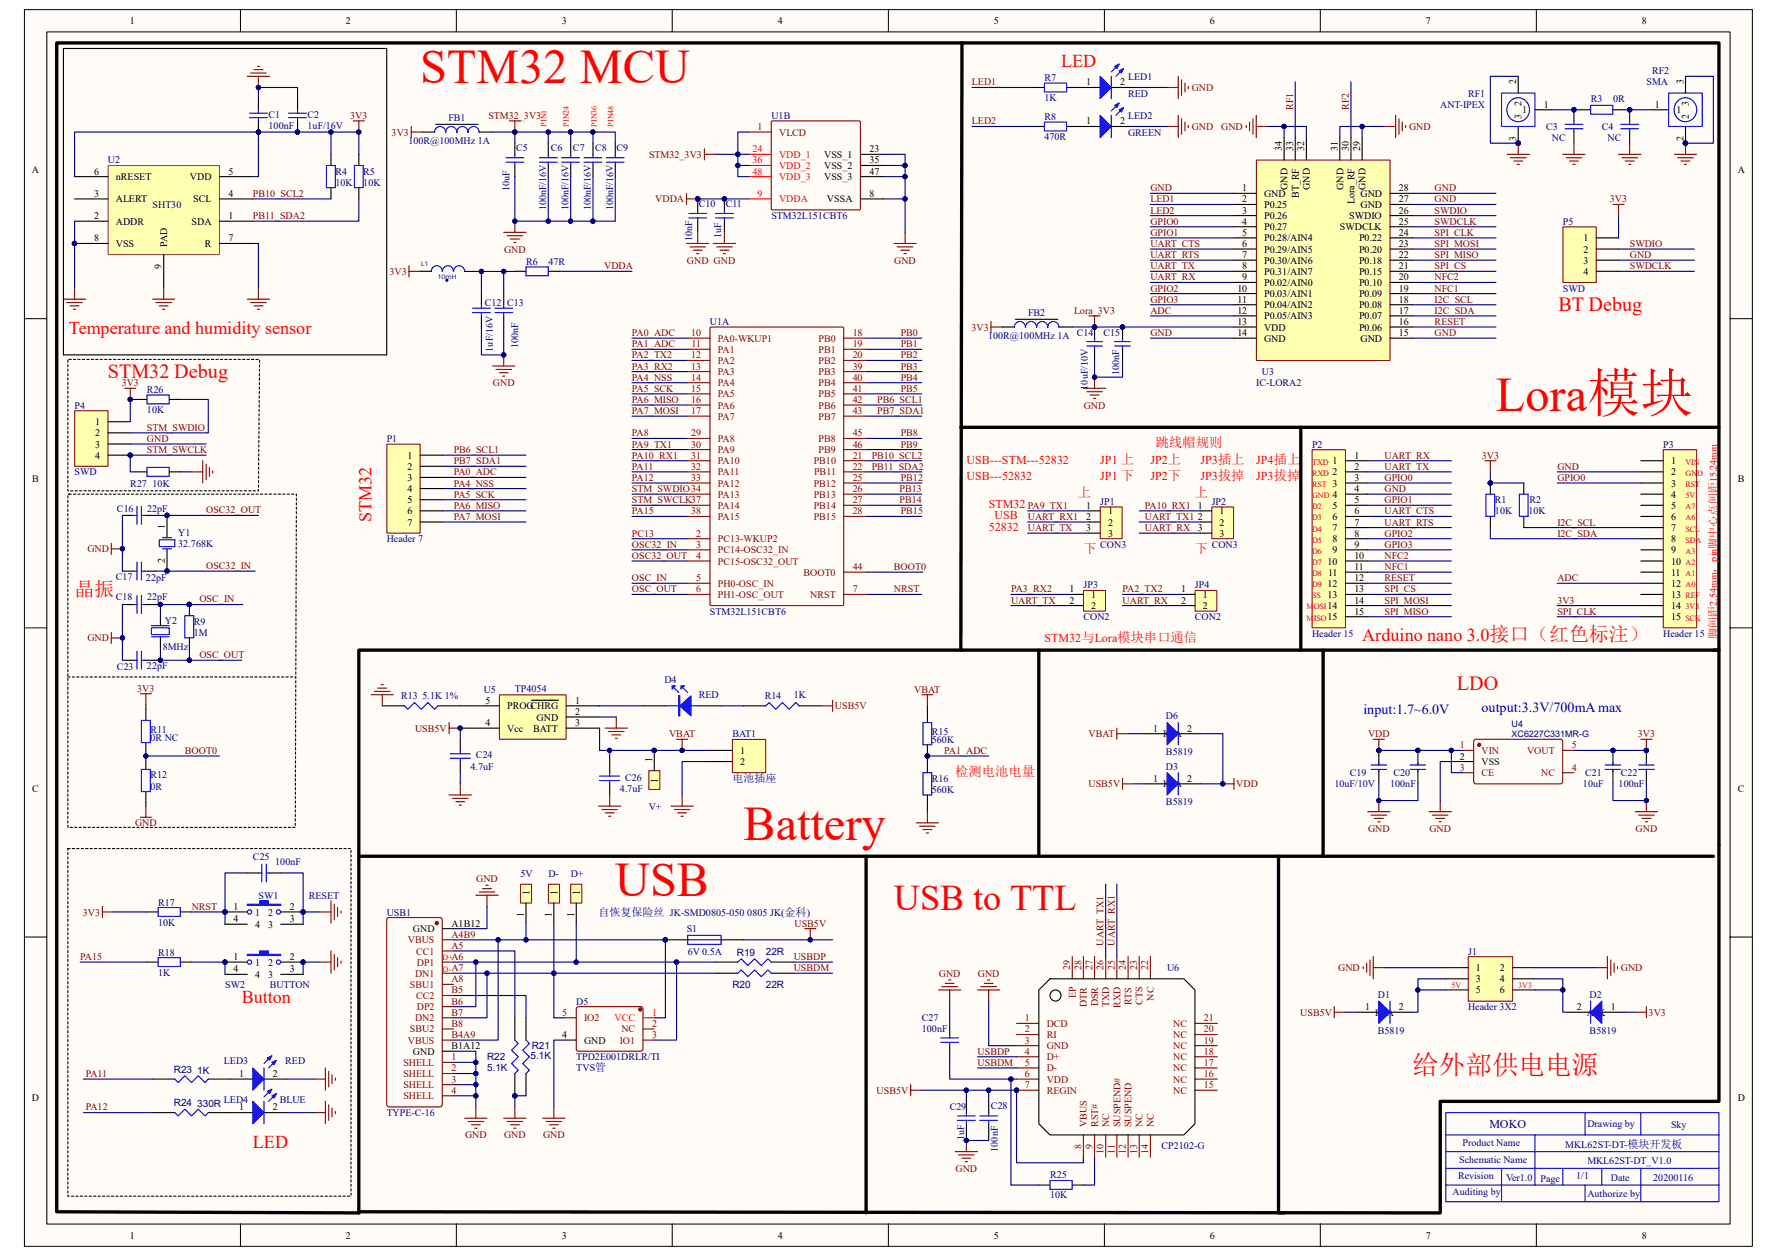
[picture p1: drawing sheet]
<svg xmlns="http://www.w3.org/2000/svg" width="297mm" height="210mm" viewBox="0 0 297 210" stroke-linecap="round" stroke-linejoin="round" font-family="sans-serif">
<defs><g id="words">
<g font-size="8.1" fill="#f00">
<text x="70.2" y="13.8">STM32 MCU</text>
<text x="250.1" y="68.8">Lora模块</text>
<text x="124.3" y="140.5">Battery</text>
<text x="102.8" y="149.8">USB</text>
</g>
<text font-size="6.1" fill="#f00" x="149.4" y="152.1">USB to TTL</text>
<text font-size="4.4" fill="#f00" x="236.1" y="179.6">给外部供电电源</text>
<g font-size="3.4" fill="#f00">
<text x="260.5" y="51.9">BT Debug</text>
<text x="18.1" y="63.3">STM32 Debug</text>
<text x="243.5" y="115.4">LDO</text>
</g>
<text font-size="3.3" fill="#f00" x="12.5" y="99.7">晶振</text>
<g font-size="3" fill="#f00">
<text x="177.4" y="11.2">LED</text>
<text x="11.5" y="55.9">Temperature and humidity sensor</text>
<text x="62.1" y="87.3" transform="rotate(-90 62.1 87.3)">STM32</text>
<text x="227.7" y="107.1">Arduino nano 3.0接口（红色标注）</text>
<text x="40.4" y="167.7">Button</text>
<text x="42.3" y="191.9">LED</text>
</g>
<g font-size="2.3" fill="#00f">
<text x="227.9" y="119.4">input:1.7~6.0V</text>
<text x="247.6" y="119">output:3.3V/700mA max</text>
</g>
<g font-size="2.2" fill="#f00">
<text x="193.2" y="74.7">跳线帽规则</text>
<text x="180.2" y="83.1">上</text>
<text x="199.7" y="83.1">上</text>
<text x="181.1" y="92.4">下</text>
<text x="199.7" y="92.4">下</text>
<text x="159.7" y="129.7">检测电池电量</text>
</g>
<g font-size="2" fill="#f00">
<text x="161.5" y="77.5">USB---STM---52832</text>
<text x="183.9" y="77.5">JP1 上</text>
<text x="192.3" y="77.5">JP2上</text>
<text x="200.7" y="77.5">JP3插上</text>
<text x="210" y="77.5">JP4插上</text>
<text x="161.5" y="80.3">USB---52832</text>
<text x="183.9" y="80.3">JP1 下</text>
<text x="192.3" y="80.3">JP2下</text>
<text x="200.7" y="80.3">JP3拔掉</text>
<text x="210" y="80.3">JP3拔掉</text>
<text x="165.3" y="85">STM32</text>
<text x="165.3" y="88.7">52832</text>
<text x="166.2" y="86.8">USB</text>
<text x="174.6" y="107.3">STM32与Lora模块串口通信</text>
</g>
<text font-size="2" fill="#000080" x="249" y="188.6">MOKO</text>
<text font-size="1.8" fill="#f00" x="287" y="106.8" transform="rotate(-90 287 106.8)">脚间距2.54mm，pin脚中心点间距15.24mm</text>
<g font-size="1.8" fill="#000080">
<text x="122.4" y="130.7">电池插座</text>
<text x="100.1" y="153.1">自恢复保险丝 JK-SMD0805-050 0805 JK(金科)</text>
</g>
<g font-size="1.7">
<text x="21.7" y="4">1</text>
<text x="57.8" y="4">2</text>
<text x="93.9" y="4">3</text>
<text x="130" y="4">4</text>
<text x="166.1" y="4">5</text>
<text x="202.2" y="4">6</text>
<text x="238.4" y="4">7</text>
<text x="274.4" y="4">8</text>
<text x="181.6" y="14.3">1</text>
<text x="187.3" y="14.3">2</text>
<text x="253.4" y="14.1" transform="rotate(-90 253.4 14.1)">2</text>
<text x="254.4" y="17.7" transform="rotate(-90 254.4 17.7)">2</text>
<text x="281.4" y="14.1" transform="rotate(-90 281.4 14.1)">3</text>
<text x="282.3" y="17.7" transform="rotate(-90 282.3 17.7)">3</text>
<text x="181.6" y="20.8">1</text>
<text x="187.3" y="20.8">2</text>
<text x="253.4" y="23.5" transform="rotate(-90 253.4 23.5)">3</text>
<text x="254.4" y="19.9" transform="rotate(-90 254.4 19.9)">3</text>
<text x="254.4" y="18.9">1</text>
<text x="258.1" y="18">1</text>
<text x="276.6" y="18">1</text>
<text x="280.3" y="18.9">1</text>
<text x="281.4" y="23.5" transform="rotate(-90 281.4 23.5)">2</text>
<text x="282.3" y="19.9" transform="rotate(-90 282.3 19.9)">2</text>
<text x="5.3" y="29">A</text>
<text x="15.7" y="29.2">6</text>
<text x="38.2" y="29.2">5</text>
<text x="137.8" y="28.3">VSS_2</text>
<text x="137.8" y="26.4">VSS_1</text>
<text x="145.3" y="29.2">47</text>
<text x="145.3" y="27.3">35</text>
<text x="145.3" y="25.5">23</text>
<text x="214.3" y="25.3" transform="rotate(-90 214.3 25.3)">34</text>
<text x="216.2" y="25.3" transform="rotate(-90 216.2 25.3)">33</text>
<text x="218" y="25.3" transform="rotate(-90 218 25.3)">32</text>
<text x="223.6" y="25.3" transform="rotate(-90 223.6 25.3)">31</text>
<text x="225.5" y="25.3" transform="rotate(-90 225.5 25.3)">30</text>
<text x="227.3" y="25.3" transform="rotate(-90 227.3 25.3)">29</text>
<text x="290.5" y="29">A</text>
<text x="15.7" y="32.9">3</text>
<text x="19.4" y="33.8">ALERT</text>
<text x="19.4" y="30.1">nRESET</text>
<text x="31.7" y="30.1">VDD</text>
<text x="32.3" y="33.8">SCL</text>
<text x="38.2" y="32.9">4</text>
<text x="137.8" y="30.1">VSS_3</text>
<text x="138.2" y="33.8">VSSA</text>
<text x="145.3" y="32.9">8</text>
<text x="207.7" y="32">1</text>
<text x="207.7" y="33.8">2</text>
<text x="207.7" y="35.7">3</text>
<text x="211.3" y="32.9">GND</text>
<text x="211.3" y="34.8">P0.25</text>
<text x="215.2" y="31.7" transform="rotate(-90 215.2 31.7)">GND</text>
<text x="217.1" y="33.1" transform="rotate(-90 217.1 33.1)">BT_RF</text>
<text x="218.9" y="31.7" transform="rotate(-90 218.9 31.7)">GND</text>
<text x="224.6" y="31.7" transform="rotate(-90 224.6 31.7)">GND</text>
<text x="226.4" y="34.1" transform="rotate(-90 226.4 34.1)">Lora_RF</text>
<text x="227.4" y="34.8">GND</text>
<text x="227.4" y="32.9">GND</text>
<text x="228.3" y="31.7" transform="rotate(-90 228.3 31.7)">GND</text>
<text x="233.8" y="35.7">26</text>
<text x="233.8" y="33.8">27</text>
<text x="233.8" y="32">28</text>
<text x="15.7" y="36.6">2</text>
<text x="15.7" y="40.4">8</text>
<text x="19.4" y="37.6">ADDR</text>
<text x="19.4" y="41.3">VSS</text>
<text x="27.9" y="41.3" transform="rotate(-90 27.9 41.3)">PAD</text>
<text x="32" y="37.6">SDA</text>
<text x="34.3" y="41.3">R</text>
<text x="38.2" y="36.6">1</text>
<text x="38.2" y="40.4">7</text>
<text x="207.7" y="37.6">4</text>
<text x="207.7" y="39.4">5</text>
<text x="207.7" y="41.3">6</text>
<text x="211.3" y="36.6">P0.26</text>
<text x="211.3" y="38.5">P0.27</text>
<text x="211.3" y="40.4">P0.28/AIN4</text>
<text x="224" y="38.5">SWDCLK</text>
<text x="225.5" y="36.6">SWDIO</text>
<text x="227.2" y="40.4">P0.22</text>
<text x="233.8" y="41.3">23</text>
<text x="233.8" y="39.4">24</text>
<text x="233.8" y="37.6">25</text>
<text x="264.7" y="40.4">1</text>
<text x="27" y="44.9" transform="rotate(-90 27 44.9)">9</text>
<text x="207.7" y="43.2">7</text>
<text x="207.7" y="45">8</text>
<text x="207.7" y="46.9">9</text>
<text x="211.3" y="42.2">P0.29/AIN5</text>
<text x="211.3" y="44.1">P0.30/AIN6</text>
<text x="211.3" y="46">P0.31/AIN7</text>
<text x="211.3" y="47.8">P0.02/AIN0</text>
<text x="227.2" y="47.8">P0.10</text>
<text x="227.2" y="46">P0.15</text>
<text x="227.2" y="44.1">P0.18</text>
<text x="227.2" y="42.2">P0.20</text>
<text x="233.8" y="46.9">20</text>
<text x="233.8" y="45">21</text>
<text x="233.8" y="43.2">22</text>
<text x="264.7" y="42.2">2</text>
<text x="264.7" y="44.1">3</text>
<text x="264.7" y="46">4</text>
<text x="206.8" y="48.7">10</text>
<text x="206.8" y="52.5">12</text>
<text x="206.9" y="50.6">11</text>
<text x="211.3" y="49.7">P0.03/AIN1</text>
<text x="211.3" y="51.5">P0.04/AIN2</text>
<text x="211.3" y="53.4">P0.05/AIN3</text>
<text x="227.2" y="53.4">P0.07</text>
<text x="227.2" y="51.5">P0.08</text>
<text x="227.2" y="49.7">P0.09</text>
<text x="233.8" y="52.5">17</text>
<text x="233.8" y="50.6">18</text>
<text x="233.8" y="48.7">19</text>
<text x="206.8" y="54.3">13</text>
<text x="206.8" y="56.2">14</text>
<text x="211.3" y="55.3">VDD</text>
<text x="211.3" y="57.1">GND</text>
<text x="227.2" y="55.3">P0.06</text>
<text x="227.4" y="57.1">GND</text>
<text x="233.8" y="56.2">15</text>
<text x="233.8" y="54.3">16</text>
<text x="15.9" y="71.1">1</text>
<text x="15.9" y="73">2</text>
<text x="15.9" y="74.8">3</text>
<text x="15.9" y="76.7">4</text>
<text x="68.1" y="76.7">1</text>
<text x="222.8" y="77.6">1</text>
<text x="226.4" y="76.7">1</text>
<text x="279.3" y="77.6">1</text>
<text x="5.4" y="80.6">B</text>
<text x="68.1" y="78.5">2</text>
<text x="68.1" y="80.4">3</text>
<text x="68.1" y="82.3">4</text>
<text x="222.8" y="79.5">2</text>
<text x="222.8" y="81.3">3</text>
<text x="222.8" y="83.2">4</text>
<text x="226.4" y="78.5">2</text>
<text x="226.4" y="80.4">3</text>
<text x="226.4" y="82.3">4</text>
<text x="279.3" y="79.5">2</text>
<text x="279.3" y="81.3">3</text>
<text x="279.3" y="83.2">4</text>
<text x="290.5" y="80.6">B</text>
<text x="27.6" y="88.4" transform="rotate(-90 27.6 88.4)">1</text>
<text x="68.1" y="84.1">5</text>
<text x="68.1" y="86">6</text>
<text x="68.1" y="87.9">7</text>
<text x="181.6" y="85.1">1</text>
<text x="181.6" y="86.9">2</text>
<text x="181.6" y="88.8">3</text>
<text x="185.2" y="86">1</text>
<text x="185.2" y="87.9">2</text>
<text x="185.2" y="89.7">3</text>
<text x="200.2" y="85.1">1</text>
<text x="200.2" y="86.9">2</text>
<text x="200.2" y="88.8">3</text>
<text x="203.9" y="86">1</text>
<text x="203.9" y="87.9">2</text>
<text x="203.9" y="89.7">3</text>
<text x="222.8" y="85.1">5</text>
<text x="222.8" y="86.9">6</text>
<text x="222.8" y="88.8">7</text>
<text x="226.4" y="84.1">5</text>
<text x="226.4" y="86">6</text>
<text x="226.4" y="87.9">7</text>
<text x="226.4" y="89.7">8</text>
<text x="279.3" y="85.1">5</text>
<text x="279.3" y="86.9">6</text>
<text x="279.3" y="88.8">7</text>
<text x="27.6" y="94.1" transform="rotate(-90 27.6 94.1)">2</text>
<text x="221.9" y="94.4">10</text>
<text x="222.8" y="90.7">8</text>
<text x="222.8" y="92.5">9</text>
<text x="226.4" y="95.3">11</text>
<text x="226.4" y="91.6">9</text>
<text x="226.4" y="93.5">10</text>
<text x="279.3" y="90.7">8</text>
<text x="279.3" y="92.5">9</text>
<text x="279.3" y="94.4">10</text>
<text x="178.8" y="99">1</text>
<text x="178.8" y="100.9">2</text>
<text x="182.4" y="100">1</text>
<text x="182.4" y="101.8">2</text>
<text x="197.4" y="99">1</text>
<text x="197.4" y="100.9">2</text>
<text x="201.1" y="100">1</text>
<text x="201.1" y="101.8">2</text>
<text x="221.9" y="98.1">12</text>
<text x="221.9" y="100">13</text>
<text x="221.9" y="101.8">14</text>
<text x="222" y="96.2">11</text>
<text x="226.4" y="97.2">12</text>
<text x="226.4" y="99">13</text>
<text x="226.4" y="100.9">14</text>
<text x="279.3" y="96.2">11</text>
<text x="279.3" y="98.1">12</text>
<text x="279.3" y="100">13</text>
<text x="279.3" y="101.8">14</text>
<text x="221.9" y="103.7">15</text>
<text x="226.4" y="102.8">15</text>
<text x="279.3" y="103.7">15</text>
<text x="81.1" y="117.7">5</text>
<text x="84.8" y="118.6">PROGCHRG</text>
<text x="96.1" y="117.7">1</text>
<text x="96.1" y="119.5">2</text>
<text x="81.1" y="121.4">4</text>
<text x="84.8" y="122.3">Vcc</text>
<text x="89.1" y="122.3">BATT</text>
<text x="89.7" y="120.5">GND</text>
<text x="96.1" y="121.4">3</text>
<text x="192.8" y="122.3">1</text>
<text x="194.4" y="123.3">K A</text>
<text x="198.5" y="122.3">2</text>
<text x="109" y="127.3" transform="rotate(-90 109 127.3)">1</text>
<text x="109.9" y="131" transform="rotate(-90 109.9 131)">1</text>
<text x="123.7" y="126">1</text>
<text x="123.7" y="127.9">2</text>
<text x="192.8" y="130.7">1</text>
<text x="194.4" y="131.6">K A</text>
<text x="198.5" y="130.7">2</text>
<text x="244" y="127">2</text>
<text x="247.6" y="127.9">VSS</text>
<text x="5.4" y="132.3">C</text>
<text x="290.5" y="132.3">C</text>
<text x="88.5" y="149.7" transform="rotate(-90 88.5 149.7)">1</text>
<text x="93.2" y="149.7" transform="rotate(-90 93.2 149.7)">1</text>
<text x="96.9" y="149.7" transform="rotate(-90 96.9 149.7)">1</text>
<text x="39" y="152.1">1</text>
<text x="39" y="154.2">4</text>
<text x="42.6" y="153.1">1</text>
<text x="42.6" y="155.1">4</text>
<text x="44.8" y="153.1">2</text>
<text x="44.8" y="155.1">3</text>
<text x="48.4" y="152.1">2</text>
<text x="48.4" y="154.2">3</text>
<text x="69" y="155.9">GND</text>
<text x="75.5" y="154.9">A1B12</text>
<text x="87.6" y="153.3" transform="rotate(-90 87.6 153.3)">1</text>
<text x="92.2" y="153.3" transform="rotate(-90 92.2 153.3)">1</text>
<text x="96" y="153.3" transform="rotate(-90 96 153.3)">1</text>
<text x="39" y="160.5">1</text>
<text x="42.6" y="161.4">1</text>
<text x="44.8" y="161.4">2</text>
<text x="48.4" y="160.5">2</text>
<text x="39" y="162.6">4</text>
<text x="42.6" y="163.5">4</text>
<text x="44.8" y="163.5">3</text>
<text x="48.4" y="162.6">3</text>
<text x="246.7" y="162.4">1</text>
<text x="246.7" y="164.2">3</text>
<text x="246.7" y="166.1">5</text>
<text x="250.7" y="162.4">2</text>
<text x="250.7" y="164.2">4</text>
<text x="250.7" y="166.1">6</text>
<text x="94" y="173.5">4</text>
<text x="228.2" y="168.9">1</text>
<text x="229.8" y="169.8">K A</text>
<text x="233.8" y="168.9">2</text>
<text x="263.6" y="168.9">2</text>
<text x="265.3" y="169.8">A K</text>
<text x="269.3" y="168.9">1</text>
<text x="69" y="176.3">GND</text>
<text x="75.5" y="175.4">B1A12</text>
<text x="97.6" y="174.5">GND</text>
<text x="5.3" y="184">D</text>
<text x="40" y="180.1">1</text>
<text x="40" y="185.7">1</text>
<text x="45.6" y="180.1">2</text>
<text x="45.6" y="185.7">2</text>
<text x="290.5" y="184">D</text>
<text x="21.7" y="207.1">1</text>
<text x="57.8" y="207.1">2</text>
<text x="93.9" y="207.1">3</text>
<text x="130" y="207.1">4</text>
<text x="166.1" y="207.1">5</text>
<text x="202.2" y="207.1">6</text>
<text x="238.4" y="207.1">7</text>
<text x="274.4" y="207.1">8</text>
</g>
<g font-size="1.7" fill="#800000">
<text x="162.5" y="14.3">LED1</text>
<text x="199.2" y="15.2">GND</text>
<text x="58.5" y="19.9">3V3</text>
<text x="65.5" y="22.7">3V3</text>
<text x="81.6" y="19.9">STM32_3V3</text>
<text x="162.5" y="20.8">LED2</text>
<text x="199.2" y="21.7">GND</text>
<text x="204.1" y="21.7">GND</text>
<text x="216.2" y="18.4" transform="rotate(-90 216.2 18.4)">RF1</text>
<text x="225.5" y="18.4" transform="rotate(-90 225.5 18.4)">RF2</text>
<text x="235.5" y="21.7">GND</text>
<text x="108.5" y="26.4">STM32_3V3</text>
<text x="42.3" y="32.9">PB10_SCL2</text>
<text x="109.5" y="33.8">VDDA</text>
<text x="192.3" y="33.8">LED1</text>
<text x="192.3" y="35.7">LED2</text>
<text x="192.3" y="32">GND</text>
<text x="239.8" y="35.7">SWDIO</text>
<text x="239.8" y="33.8">GND</text>
<text x="239.8" y="32">GND</text>
<text x="269.1" y="33.8">3V3</text>
<text x="42.3" y="36.6">PB11_SDA2</text>
<text x="192.3" y="37.6">GPIO0</text>
<text x="192.3" y="39.4">GPIO1</text>
<text x="192.3" y="41.3">UART_CTS</text>
<text x="239.8" y="41.3">SPI_MOSI</text>
<text x="239.8" y="37.6">SWDCLK</text>
<text x="239.8" y="39.4">SPI_CLK</text>
<text x="272.4" y="41.3">SWDIO</text>
<text x="65.1" y="46">3V3</text>
<text x="84.3" y="42.2">GND</text>
<text x="101" y="45">VDDA</text>
<text x="114.8" y="44.1">GND GND</text>
<text x="149.5" y="44.1">GND</text>
<text x="192.3" y="43.2">UART_RTS</text>
<text x="192.3" y="45">UART_TX</text>
<text x="192.3" y="46.9">UART_RX</text>
<text x="239.8" y="46.9">NFC2</text>
<text x="239.8" y="45">SPI_CS</text>
<text x="239.8" y="43.2">SPI_MISO</text>
<text x="272.4" y="43.2">GND</text>
<text x="272.4" y="45">SWDCLK</text>
<text x="179.5" y="52.5">Lora_3V3</text>
<text x="192.3" y="48.7">GPIO2</text>
<text x="192.3" y="52.5">ADC</text>
<text x="192.3" y="50.6">GPIO3</text>
<text x="239.8" y="50.6">I2C_SCL</text>
<text x="239.8" y="48.7">NFC1</text>
<text x="239.8" y="52.5">I2C_SDA</text>
<text x="105.6" y="56.2">PA0_ADC</text>
<text x="105.6" y="58.1">PA1_ADC</text>
<text x="105.6" y="59.9">PA2_TX2</text>
<text x="150.6" y="56.2">PB0</text>
<text x="150.6" y="58.1">PB1</text>
<text x="150.6" y="59.9">PB2</text>
<text x="162.4" y="55.3">3V3</text>
<text x="192.3" y="56.2">GND</text>
<text x="239.8" y="54.3">RESET</text>
<text x="239.8" y="56.2">GND</text>
<text x="20.3" y="64.6">3V3</text>
<text x="82.4" y="64.6">GND</text>
<text x="105.6" y="61.8">PA3_RX2</text>
<text x="105.6" y="63.6">PA4_NSS</text>
<text x="105.6" y="65.5">PA5_SCK</text>
<text x="150.6" y="61.8">PB3</text>
<text x="150.6" y="63.6">PB4</text>
<text x="150.6" y="65.5">PB5</text>
<text x="105.6" y="67.4">PA6_MISO</text>
<text x="105.6" y="69.2">PA7_MOSI</text>
<text x="146.6" y="67.4">PB6_SCL1</text>
<text x="146.6" y="69.2">PB7_SDA1</text>
<text x="181.2" y="68.3">GND</text>
<text x="24.6" y="75.8">STM_SWCLK</text>
<text x="24.6" y="72">STM_SWDIO</text>
<text x="24.6" y="73.9">GND</text>
<text x="75.8" y="75.8">PB6_SCL1</text>
<text x="75.8" y="77.6">PB7_SDA1</text>
<text x="105.6" y="73">PA8</text>
<text x="105.6" y="76.7">PA10_RX1</text>
<text x="105.6" y="74.8">PA9_TX1</text>
<text x="145.7" y="76.7">PB10_SCL2</text>
<text x="150.6" y="73">PB8</text>
<text x="150.6" y="74.8">PB9</text>
<text x="231.4" y="76.7">UART_RX</text>
<text x="247.7" y="76.7">3V3</text>
<text x="75.8" y="81.3">PA4_NSS</text>
<text x="75.8" y="83.2">PA5_SCK</text>
<text x="75.8" y="79.5">PA0_ADC</text>
<text x="105.6" y="78.5">PA11</text>
<text x="105.6" y="80.4">PA12</text>
<text x="105.6" y="82.3">STM_SWDIO34</text>
<text x="145.7" y="78.5">PB11_SDA2</text>
<text x="150.4" y="82.3">PB13</text>
<text x="150.6" y="80.4">PB12</text>
<text x="231.4" y="82.3">GND</text>
<text x="231.4" y="80.4">GPIO0</text>
<text x="231.4" y="78.5">UART_TX</text>
<text x="260.3" y="78.5">GND</text>
<text x="260.3" y="80.4">GPIO0</text>
<text x="34.5" y="85.8">OSC32_OUT</text>
<text x="75.8" y="85.1">PA6_MISO</text>
<text x="75.8" y="86.9">PA7_MOSI</text>
<text x="105.6" y="89.7">PC13</text>
<text x="105.6" y="86">PA15</text>
<text x="105.6" y="84.1">STM_SWCLK37</text>
<text x="150.4" y="84.1">PB14</text>
<text x="150.6" y="86">PB15</text>
<text x="171.8" y="85.1">PA9_TX1</text>
<text x="171.8" y="88.8">UART_TX</text>
<text x="171.8" y="86.9">UART_RX1</text>
<text x="191.4" y="86.9">UART_TX1</text>
<text x="191.4" y="85.1">PA10_RX1</text>
<text x="191.4" y="88.8">UART_RX</text>
<text x="231.4" y="84.1">GPIO1</text>
<text x="231.4" y="86">UART_CTS</text>
<text x="231.4" y="87.9">UART_RTS</text>
<text x="231.4" y="89.7">GPIO2</text>
<text x="260.3" y="87.9">I2C_SCL</text>
<text x="260.3" y="89.7">I2C_SDA</text>
<text x="14.6" y="92.3">GND</text>
<text x="34.5" y="95.1">OSC32_IN</text>
<text x="105.6" y="91.6">OSC32_IN</text>
<text x="105.6" y="93.5">OSC32_OUT</text>
<text x="149.4" y="95.3">BOOT0</text>
<text x="231.4" y="95.3">NFC1</text>
<text x="231.4" y="93.5">NFC2</text>
<text x="231.4" y="91.6">GPIO3</text>
<text x="33.3" y="100.7">OSC_IN</text>
<text x="105.6" y="97.2">OSC_IN</text>
<text x="105.6" y="99">OSC_OUT</text>
<text x="149.4" y="99">NRST</text>
<text x="169" y="100.9">UART_TX</text>
<text x="169" y="99">PA3_RX2</text>
<text x="187.6" y="99">PA2_TX2</text>
<text x="187.6" y="100.9">UART_RX</text>
<text x="231.4" y="97.2">RESET</text>
<text x="231.4" y="99">SPI_CS</text>
<text x="231.4" y="100.9">SPI_MOSI</text>
<text x="260.3" y="97.2">ADC</text>
<text x="260.3" y="100.9">3V3</text>
<text x="14.6" y="107.2">GND</text>
<text x="231.4" y="102.8">SPI_MISO</text>
<text x="260.3" y="102.8">SPI_CLK</text>
<text x="33.3" y="110">OSC_OUT</text>
<text x="22.9" y="115.6">3V3</text>
<text x="139.6" y="118.6">USB5V</text>
<text x="152.8" y="115.8">VBAT</text>
<text x="69.4" y="122.3">USB5V</text>
<text x="111.8" y="123.3">VBAT</text>
<text x="181.9" y="123.3">VBAT</text>
<text x="228.7" y="123.3">VDD</text>
<text x="273.8" y="123.3">3V3</text>
<text x="30.9" y="126">BOOT0</text>
<text x="157.8" y="126">PA1_ADC</text>
<text x="181.9" y="131.6">USB5V</text>
<text x="206.6" y="131.6">VDD</text>
<text x="22.6" y="138.2">GND</text>
<text x="228.7" y="139.1">GND</text>
<text x="238.9" y="139.1">GND</text>
<text x="273.4" y="139.1">GND</text>
<text x="79.6" y="147.5">GND</text>
<text x="13.9" y="153.1">3V3</text>
<text x="32" y="152.1">NRST</text>
<text x="132.8" y="154.9">USB5V</text>
<text x="13.4" y="160.5">PA15</text>
<text x="132.7" y="160.5">USBDP</text>
<text x="184.5" y="158.1" transform="rotate(-90 184.5 158.1)">UART_TX1</text>
<text x="186.3" y="158.1" transform="rotate(-90 186.3 158.1)">UART_RX1</text>
<text x="132.7" y="162.4">USBDM</text>
<text x="156.9" y="163.3">GND</text>
<text x="163.4" y="163.3">GND</text>
<text x="223.7" y="162.4">GND</text>
<text x="270.9" y="162.4">GND</text>
<text x="217.3" y="169.8">USB5V</text>
<text x="275.6" y="169.8">3V3</text>
<text x="163.4" y="178.2">USBDM</text>
<text x="163.4" y="176.3">USBDP</text>
<text x="14.3" y="180.1">PA11</text>
<text x="14.3" y="185.7">PA12</text>
<text x="146.5" y="182.9">USB5V</text>
<text x="77.7" y="190.3">GND</text>
<text x="84.3" y="190.3">GND</text>
<text x="90.8" y="190.3">GND</text>
<text x="159.7" y="195.9">GND</text>
</g>
<g font-size="1.7" fill="#000080">
<text x="174.6" y="13.5">R7</text>
<text x="174.6" y="16.9">1K</text>
<text x="188.6" y="13.4">LED1</text>
<text x="188.6" y="16.2">RED</text>
<text x="245.4" y="16.2">RF1</text>
<text x="265.9" y="17.1">R3</text>
<text x="269.6" y="17.1">0R</text>
<text x="275.2" y="14.3">SMA</text>
<text x="276.2" y="12.4">RF2</text>
<text x="44.9" y="19.7">C1</text>
<text x="44.9" y="21.5">100nF</text>
<text x="51.4" y="19.7">C2</text>
<text x="51.4" y="21.5">1uF/16V</text>
<text x="75" y="20.2">FB1</text>
<text x="128.9" y="19.9">U1B</text>
<text x="174.6" y="20">R8</text>
<text x="174.6" y="23.4">470R</text>
<text x="188.6" y="19.9">LED2</text>
<text x="188.6" y="22.7">GREEN</text>
<text x="240.7" y="18">ANT-IPEX</text>
<text x="258.5" y="21.7">C3</text>
<text x="259.4" y="23.6">NC</text>
<text x="267.8" y="21.7">C4</text>
<text x="268.7" y="23.6">NC</text>
<text x="18.1" y="27.3">U2</text>
<text x="56.1" y="29.2">R4</text>
<text x="60.7" y="29.2">R5</text>
<text x="68.3" y="24">100R@100MHz 1A</text>
<text x="86.3" y="25.3">C5</text>
<text x="92.1" y="25.3">C6</text>
<text x="95.8" y="25.3">C7</text>
<text x="99.5" y="25.3">C8</text>
<text x="103" y="25.3">C9</text>
<text x="25.5" y="34.8">SHT30</text>
<text x="56.1" y="31.1">10K</text>
<text x="60.7" y="31.1">10K</text>
<text x="85.2" y="32" transform="rotate(-90 85.2 32)">10uF</text>
<text x="91.3" y="35.1" transform="rotate(-90 91.3 35.1)">100nF/16V</text>
<text x="95" y="35.1" transform="rotate(-90 95 35.1)">100nF/16V</text>
<text x="98.8" y="35.1" transform="rotate(-90 98.8 35.1)">100nF/16V</text>
<text x="102.5" y="35.1" transform="rotate(-90 102.5 35.1)">100nF/16V</text>
<text x="116.8" y="34.6">C10</text>
<text x="121.3" y="34.6">C11</text>
<text x="115.7" y="40.3" transform="rotate(-90 115.7 40.3)">10nF</text>
<text x="120.6" y="39.8" transform="rotate(-90 120.6 39.8)">1uF</text>
<text x="128.9" y="36.6">STM32L151CBT6</text>
<text x="261.3" y="37.6">P5</text>
<text x="87.9" y="44.3">R6</text>
<text x="91.7" y="44.3">47R</text>
<text x="81" y="51.2">C12 C13</text>
<text x="171.9" y="52.8">FB2</text>
<text x="261.3" y="48.7">SWD</text>
<text x="82.4" y="58.8" transform="rotate(-90 82.4 58.8)">1uF/16V</text>
<text x="86.6" y="58.2" transform="rotate(-90 86.6 58.2)">100nF</text>
<text x="118.7" y="54.3">U1A</text>
<text x="165.2" y="56.6">100R@100MHz 1A</text>
<text x="180" y="56.2">C14</text>
<text x="184.5" y="56.2">C15</text>
<text x="24.6" y="65.7">R26</text>
<text x="181.9" y="65.1" transform="rotate(-90 181.9 65.1)">10uF/10V</text>
<text x="187.1" y="62.7" transform="rotate(-90 187.1 62.7)">100nF</text>
<text x="210" y="64.6">IC-LORA2</text>
<text x="210.9" y="62.7">U3</text>
<text x="12.5" y="68.3">P4</text>
<text x="24.6" y="69">10K</text>
<text x="64.6" y="73.9">P1</text>
<text x="219.3" y="74.8">P2</text>
<text x="278" y="74.8">P3</text>
<text x="12.5" y="79.5">SWD</text>
<text x="21.8" y="81.3">R27 10K</text>
<text x="19.6" y="85.6">C16</text>
<text x="24.6" y="85.6">22pF</text>
<text x="29.8" y="89.5">Y1</text>
<text x="183.9" y="84.4">JP1</text>
<text x="202.5" y="84.4">JP2</text>
<text x="249.9" y="84.1">R1</text>
<text x="249.9" y="86">10K</text>
<text x="255.5" y="86">10K</text>
<text x="255.6" y="84.1">R2</text>
<text x="29.8" y="91.4">32.768K</text>
<text x="64.6" y="90.7">Header 7</text>
<text x="183.9" y="91.6">CON3</text>
<text x="202.5" y="91.6">CON3</text>
<text x="19.4" y="100.3">C18</text>
<text x="19.4" y="97">C17</text>
<text x="24.4" y="97.2">22pF</text>
<text x="24.6" y="100.3">22pF</text>
<text x="181.1" y="98.3">JP3</text>
<text x="199.7" y="98.3">JP4</text>
<text x="27.6" y="104.2">Y2</text>
<text x="32.4" y="104.4">R9</text>
<text x="32.4" y="106.3">1M</text>
<text x="118.7" y="102.8">STM32L151CBT6</text>
<text x="181.1" y="103.7">CON2</text>
<text x="199.7" y="103.7">CON2</text>
<text x="219.3" y="106.5">Header 15</text>
<text x="278" y="106.5">Header 15</text>
<text x="19.6" y="112.1">C23</text>
<text x="24.6" y="111.9">22pF</text>
<text x="27.2" y="108.7">8MHz</text>
<text x="67.1" y="116.9">R13 5.1K 1%</text>
<text x="80.9" y="115.8">U5</text>
<text x="86.1" y="115.6">TP4054</text>
<text x="111.1" y="114.1">D4</text>
<text x="116.8" y="116.7">RED</text>
<text x="127.8" y="116.9">R14</text>
<text x="132.7" y="116.7">1K</text>
<text x="25.1" y="122.5">R11</text>
<text x="25.1" y="123.8">0R NC</text>
<text x="122.4" y="123.3">BAT1</text>
<text x="155.8" y="122.9">R15</text>
<text x="155.8" y="124.2">560K</text>
<text x="194.9" y="120.3">D6</text>
<text x="25.1" y="130.1">R12</text>
<text x="25.1" y="132">0R</text>
<text x="78.6" y="128.7">4.7uF</text>
<text x="79.6" y="126.8">C24</text>
<text x="104.5" y="130.5">C26</text>
<text x="155.8" y="130.7">R16</text>
<text x="194.9" y="128.7">D3</text>
<text x="194.9" y="126.2">B5819</text>
<text x="223.1" y="131.6">10uF/10V</text>
<text x="225.7" y="129.8">C19</text>
<text x="232.4" y="131.6">100nF</text>
<text x="232.9" y="129.8">C20</text>
<text x="264.6" y="131.6">10uF</text>
<text x="265" y="129.8">C21</text>
<text x="270.6" y="131.6">100nF</text>
<text x="270.9" y="129.8">C22</text>
<text x="103.6" y="132.4">4.7uF</text>
<text x="108.4" y="135.4">V+</text>
<text x="155.8" y="132.6">560K</text>
<text x="194.9" y="134.6">B5819</text>
<text x="42.3" y="143.7">C25</text>
<text x="46" y="144.7">100nF</text>
<text x="87" y="146.5">5V</text>
<text x="91.7" y="146.5">D-</text>
<text x="95.4" y="146.5">D+</text>
<text x="26.4" y="151.4">R17</text>
<text x="26.4" y="154.7">10K</text>
<text x="43.2" y="150.3">SW1</text>
<text x="51.6" y="150.3">RESET</text>
<text x="64.6" y="153.1">USB1</text>
<text x="114.8" y="155.9">S1</text>
<text x="26.4" y="159.8">R18</text>
<text x="115" y="159.6">6V 0.5A</text>
<text x="123.2" y="159.8">R19</text>
<text x="128" y="159.6">22R</text>
<text x="245.4" y="159.6">J1</text>
<text x="26.4" y="163.1">1K</text>
<text x="37.6" y="165.2">SW2</text>
<text x="45.1" y="165.2">BUTTON</text>
<text x="96.3" y="168">D5</text>
<text x="122.4" y="165.2">R20</text>
<text x="128" y="165.2">22R</text>
<text x="195.1" y="162.4">U6</text>
<text x="230.3" y="166.8">D1</text>
<text x="265.7" y="166.8">D2</text>
<text x="154.1" y="170.8">C27</text>
<text x="154.1" y="172.6">100nF</text>
<text x="230.3" y="172.8">B5819</text>
<text x="245.4" y="168.9">Header 3X2</text>
<text x="265.7" y="172.8">B5819</text>
<text x="29.1" y="179.3">R23</text>
<text x="33" y="179.5">1K</text>
<text x="37.4" y="177.8">LED3</text>
<text x="47.7" y="177.8">RED</text>
<text x="81.4" y="177.3">R22</text>
<text x="81.4" y="179.1">5.1K</text>
<text x="88.7" y="177.1">5.1K</text>
<text x="88.9" y="175.4">R21</text>
<text x="96.3" y="179.1">TVS管</text>
<text x="96.3" y="177.3">TPD2E001DRLR/TI</text>
<text x="29.1" y="184.9">R24</text>
<text x="33" y="185.1">330R</text>
<text x="37.4" y="184.3">LED4</text>
<text x="46.8" y="184.3">BLUE</text>
<text x="158.7" y="185.7">C29</text>
<text x="165.6" y="185.5">C28</text>
<text x="64.6" y="186.6">TYPE-C-16</text>
<text x="161.2" y="190.7" transform="rotate(-90 161.2 190.7)">1uF</text>
<text x="244.5" y="191.6">Product Name</text>
<text x="261.6" y="192">MKL62ST-DT-模块开发板</text>
<text x="265.3" y="188.4">Drawing by</text>
<text x="279.3" y="188.6">Sky</text>
<text x="166.8" y="192.5" transform="rotate(-90 166.8 192.5)">100nF</text>
<text x="175.5" y="197">R25</text>
<text x="194.2" y="192.2">CP2102-G</text>
<text x="243.7" y="197.2">Revision</text>
<text x="243.9" y="194.4">Schematic Name</text>
<text x="251.8" y="197.4">Ver1.0</text>
<text x="257.5" y="197.6">Page</text>
<text x="263.5" y="197.2">1/1</text>
<text x="265.3" y="194.6">MKL62ST-DT_V1.0</text>
<text x="269.3" y="197.4">Date</text>
<text x="276.3" y="197.4">20200116</text>
<text x="175.5" y="200.4">10K</text>
<text x="242.8" y="199.8">Auditing by</text>
<text x="265.3" y="200.2">Authorize by</text>
</g>
<g font-size="1.7" fill="#800">
<text x="126.6" y="21.7">1</text>
<text x="130.2" y="22.7">VLCD</text>
<text x="115.5" y="59.9">12</text>
<text x="115.5" y="56.2">10</text>
<text x="115.6" y="58.1">11</text>
<text x="120" y="59">PA1</text>
<text x="120" y="57.1">PA0-WKUP1</text>
<text x="136.8" y="59">PB1</text>
<text x="136.8" y="57.1">PB0</text>
<text x="142.5" y="59.9">20</text>
<text x="142.5" y="58.1">19</text>
<text x="142.5" y="56.2">18</text>
<text x="115.5" y="65.5">15</text>
<text x="115.5" y="63.6">14</text>
<text x="115.5" y="61.8">13</text>
<text x="120" y="64.6">PA4</text>
<text x="120" y="62.7">PA3</text>
<text x="120" y="60.9">PA2</text>
<text x="136.8" y="64.6">PB4</text>
<text x="136.8" y="62.7">PB3</text>
<text x="136.8" y="60.9">PB2</text>
<text x="142.5" y="65.5">41</text>
<text x="142.5" y="63.6">40</text>
<text x="142.5" y="61.8">39</text>
<text x="115.5" y="69.2">17</text>
<text x="115.5" y="67.4">16</text>
<text x="120" y="70.2">PA7</text>
<text x="120" y="68.3">PA6</text>
<text x="120" y="66.4">PA5</text>
<text x="136.8" y="70.2">PB7</text>
<text x="136.8" y="68.3">PB6</text>
<text x="136.8" y="66.4">PB5</text>
<text x="142.5" y="69.2">43</text>
<text x="142.5" y="67.4">42</text>
<text x="115.5" y="74.8">30</text>
<text x="115.5" y="73">29</text>
<text x="115.5" y="76.7">31</text>
<text x="120" y="75.8">PA9</text>
<text x="120" y="73.9">PA8</text>
<text x="120" y="77.6">PA10</text>
<text x="136" y="77.6">PB10</text>
<text x="136.8" y="75.8">PB9</text>
<text x="136.8" y="73.9">PB8</text>
<text x="142.5" y="74.8">46</text>
<text x="142.5" y="73">45</text>
<text x="142.5" y="76.7">21</text>
<text x="115.5" y="80.4">33</text>
<text x="115.5" y="78.5">32</text>
<text x="120" y="83.2">PA13</text>
<text x="120" y="81.3">PA12</text>
<text x="120" y="79.5">PA11</text>
<text x="136" y="83.2">PB13</text>
<text x="136" y="81.3">PB12</text>
<text x="136.1" y="79.5">PB11</text>
<text x="142.5" y="78.5">22</text>
<text x="142.5" y="82.3">26</text>
<text x="142.5" y="80.4">25</text>
<text x="115.5" y="86">38</text>
<text x="116.3" y="89.7">2</text>
<text x="120" y="86.9">PA15</text>
<text x="120" y="85.1">PA14</text>
<text x="136" y="86.9">PB15</text>
<text x="136" y="85.1">PB14</text>
<text x="142.5" y="86">28</text>
<text x="142.5" y="84.1">27</text>
<text x="116.3" y="93.5">4</text>
<text x="116.3" y="91.6">3</text>
<text x="120" y="94.4">PC15-OSC32_OUT</text>
<text x="120" y="92.5">PC14-OSC32_IN</text>
<text x="120" y="90.7">PC13-WKUP2</text>
<text x="142.5" y="95.3">44</text>
<text x="116.3" y="99">6</text>
<text x="116.3" y="97.2">5</text>
<text x="120" y="100">PH1-OSC_OUT</text>
<text x="120" y="98.1">PH0-OSC_IN</text>
<text x="134.3" y="96.2">BOOT0</text>
<text x="135.4" y="100">NRST</text>
<text x="142.5" y="99">7</text>
<text x="244" y="125.1">1</text>
<text x="262.7" y="125.1">5</text>
<text x="244" y="128.8">3</text>
<text x="247.6" y="126">VIN</text>
<text x="247.6" y="129.8">CE</text>
<text x="255.3" y="126">VOUT</text>
<text x="257.6" y="129.8">NC</text>
<text x="262.7" y="128.8">4</text>
<text x="68.2" y="157.7">VBUS</text>
<text x="69.6" y="159.6">CC1</text>
<text x="69.7" y="161.4">DP1</text>
<text x="75.5" y="156.8">A4B9</text>
<text x="75.5" y="160.5">A6</text>
<text x="75.5" y="158.6">A5</text>
<text x="68.5" y="165.2">SBU1</text>
<text x="69.4" y="163.3">DN1</text>
<text x="69.6" y="167">CC2</text>
<text x="75.5" y="164.2">A8</text>
<text x="75.5" y="168">B6</text>
<text x="75.5" y="166.1">B5</text>
<text x="75.5" y="162.4">A7</text>
<text x="178.9" y="162.2" transform="rotate(-90 178.9 162.2)">29</text>
<text x="179.8" y="166.9" transform="rotate(-90 179.8 166.9)">EP</text>
<text x="180.8" y="162.2" transform="rotate(-90 180.8 162.2)">28</text>
<text x="182.6" y="162.2" transform="rotate(-90 182.6 162.2)">27</text>
<text x="184.5" y="162.2" transform="rotate(-90 184.5 162.2)">26</text>
<text x="186.3" y="162.2" transform="rotate(-90 186.3 162.2)">25</text>
<text x="188.2" y="162.2" transform="rotate(-90 188.2 162.2)">24</text>
<text x="189.1" y="168" transform="rotate(-90 189.1 168)">RTS</text>
<text x="190.1" y="162.2" transform="rotate(-90 190.1 162.2)">23</text>
<text x="191.9" y="162.2" transform="rotate(-90 191.9 162.2)">22</text>
<text x="192.9" y="167.3" transform="rotate(-90 192.9 167.3)">NC</text>
<text x="68.5" y="172.6">SBU2</text>
<text x="69.4" y="170.8">DN2</text>
<text x="69.7" y="168.9">DP2</text>
<text x="75.5" y="173.5">B4A9</text>
<text x="75.5" y="171.7">B8</text>
<text x="75.5" y="169.8">B7</text>
<text x="94" y="169.8">5</text>
<text x="97.6" y="170.8">IO2</text>
<text x="103.9" y="172.6">NC</text>
<text x="109" y="173.5">3</text>
<text x="109" y="171.7">2</text>
<text x="171.3" y="170.8">1</text>
<text x="171.3" y="172.6">2</text>
<text x="175" y="171.7">DCD</text>
<text x="175" y="173.5">RI</text>
<text x="181.7" y="168.3" transform="rotate(-90 181.7 168.3)">DTR</text>
<text x="183.6" y="168.2" transform="rotate(-90 183.6 168.2)">DSR</text>
<text x="185.4" y="168.4" transform="rotate(-90 185.4 168.4)">TXD</text>
<text x="187.3" y="168.5" transform="rotate(-90 187.3 168.5)">RXD</text>
<text x="191" y="168" transform="rotate(-90 191 168)">CTS</text>
<text x="196.1" y="173.5">NC</text>
<text x="196.1" y="171.7">NC</text>
<text x="201.2" y="172.6">20</text>
<text x="201.2" y="170.8">21</text>
<text x="67.4" y="178.2">SHELL</text>
<text x="68.2" y="174.5">VBUS</text>
<text x="75.5" y="177.3">1</text>
<text x="75.5" y="179.1">2</text>
<text x="103.6" y="174.5">IO1</text>
<text x="171.3" y="174.5">3</text>
<text x="171.3" y="176.3">4</text>
<text x="171.3" y="178.2">5</text>
<text x="175" y="175.4">GND</text>
<text x="175" y="177.3">D+</text>
<text x="175" y="179.1">D-</text>
<text x="196.1" y="179.1">NC</text>
<text x="196.1" y="177.3">NC</text>
<text x="196.1" y="175.4">NC</text>
<text x="201.2" y="178.2">17</text>
<text x="201.2" y="176.3">18</text>
<text x="201.2" y="174.5">19</text>
<text x="67.4" y="180.1">SHELL</text>
<text x="67.4" y="181.9">SHELL</text>
<text x="67.4" y="183.8">SHELL</text>
<text x="75.5" y="181">3</text>
<text x="75.5" y="182.9">4</text>
<text x="171.3" y="180.1">6</text>
<text x="171.3" y="181.9">7</text>
<text x="175" y="181">VDD</text>
<text x="175" y="182.9">REGIN</text>
<text x="196.1" y="182.9">NC</text>
<text x="196.1" y="181">NC</text>
<text x="201.2" y="181.9">15</text>
<text x="201.2" y="180.1">16</text>
<text x="181.7" y="188.4" transform="rotate(-90 181.7 188.4)">VBUS</text>
<text x="183.6" y="188.4" transform="rotate(-90 183.6 188.4)">RST#</text>
<text x="185.4" y="188.4" transform="rotate(-90 185.4 188.4)">NC</text>
<text x="187.3" y="188.4" transform="rotate(-90 187.3 188.4)">SUSPEND#</text>
<text x="189.1" y="188.4" transform="rotate(-90 189.1 188.4)">SUSPEND</text>
<text x="191" y="188.4" transform="rotate(-90 191 188.4)">NC</text>
<text x="192.9" y="188.4" transform="rotate(-90 192.9 188.4)">NC</text>
<text x="180.8" y="192.1" transform="rotate(-90 180.8 192.1)">8</text>
<text x="182.6" y="192.1" transform="rotate(-90 182.6 192.1)">9</text>
<text x="184.5" y="192.9" transform="rotate(-90 184.5 192.9)">10</text>
<text x="186.3" y="192.8" transform="rotate(-90 186.3 192.8)">11</text>
<text x="188.2" y="192.9" transform="rotate(-90 188.2 192.9)">12</text>
<text x="190.1" y="192.9" transform="rotate(-90 190.1 192.9)">13</text>
<text x="191.9" y="192.9" transform="rotate(-90 191.9 192.9)">14</text>
</g>
<g font-size="1.7" fill="#f00">
<text x="125.8" y="29.2">48</text>
<text x="125.8" y="27.3">36</text>
<text x="125.8" y="25.5">24</text>
<text x="130.2" y="28.3">VDD_2</text>
<text x="130.2" y="26.4">VDD_1</text>
<text x="126.6" y="32.9">9</text>
<text x="130.2" y="33.8">VDDA</text>
<text x="130.2" y="30.1">VDD_3</text>
<text x="102.7" y="170.8">VCC</text>
<text x="109" y="169.8">1</text>
</g>
<g font-size="1.5" fill="#000080">
<text x="252.7" y="121.6">U4</text>
<text x="252.7" y="123.3">XC6227C331MR-G</text>
</g>
<g font-size="1.4" fill="#f00">
<text x="91.4" y="21.2" transform="rotate(-90 91.4 21.2)">PIN1</text>
<text x="95.1" y="21.2" transform="rotate(-90 95.1 21.2)">PIN24</text>
<text x="99.8" y="21.2" transform="rotate(-90 99.8 21.2)">PIN36</text>
<text x="102.5" y="21.2" transform="rotate(-90 102.5 21.2)">PIN48</text>
<text x="219.3" y="77.7">TXD</text>
<text x="281.7" y="77.7">VIN</text>
<text x="219.3" y="79.5">RXD</text>
<text x="219.3" y="81.4">RST</text>
<text x="219.3" y="83.3">GND</text>
<text x="281.7" y="83.3">5V</text>
<text x="281.7" y="81.4">RST</text>
<text x="281.7" y="79.5">GND</text>
<text x="219.3" y="85.1">D2</text>
<text x="219.3" y="87">D3</text>
<text x="219.3" y="88.9">D4</text>
<text x="281.7" y="88.9">SCL</text>
<text x="281.7" y="87">A6</text>
<text x="281.7" y="85.1">A7</text>
<text x="219.3" y="90.7">D5</text>
<text x="219.3" y="92.6">D6</text>
<text x="219.3" y="94.4">D7</text>
<text x="281.7" y="94.4">A2</text>
<text x="281.7" y="92.6">A3</text>
<text x="281.7" y="90.7">SDA</text>
<text x="218.4" y="101.9">MOSI</text>
<text x="219.3" y="96.3">D8</text>
<text x="219.3" y="98.2">D9</text>
<text x="219.3" y="100">SS</text>
<text x="281.7" y="101.9">3V3</text>
<text x="281.7" y="100">REF</text>
<text x="281.7" y="98.2">A0</text>
<text x="281.7" y="96.3">A1</text>
<text x="218.4" y="103.8">MISO</text>
<text x="281.7" y="103.8">SCK</text>
<text x="74" y="160.6">D+</text>
<text x="74" y="162.4">D-</text>
<text x="242.6" y="165.2">5V</text>
<text x="253.8" y="165.2">3V3</text>
</g>
<g font-size="1.1" fill="#000080">
<text x="70.4" y="44.4">L1</text>
<text x="73.1" y="46.7">10mH</text>
</g>
</g></defs>
<path d="M4.1 1.6h288.8v206.8h-288.8z" fill="#fffcf8"/>
<path d="M4.1 1.6h288.8v206.8h-288.8z" fill="none" stroke="#000" stroke-width=".17"/>
<path d="M7.8 5.4h281.4v199.2h-281.4z" fill="#fffcf8"/>
<g fill="none" stroke="#000" stroke-width=".17">
<path d="M7.8 5.3h281.4v199.3h-281.4zM40.2 1.6v3.7M76.3 1.6v3.7M112.4 1.6v3.7M148.5 1.6v3.7M184.6 1.6v3.7M220.7 1.6v3.7M256.8 1.6v3.7M4.1 53.3h3.7M289.2 53.3h3.7M4.1 105h3.7M289.2 105h3.7"/>
<path d="M4.1 156.7h3.7M289.2 156.7h3.7M40.2 204.6v3.8M76.3 204.6v3.8M112.4 204.6v3.8M148.5 204.6v3.8M184.6 204.6v3.8M220.7 204.6v3.8M256.8 204.6v3.8"/>
</g>
<path d="M12.5 68.7h5.6v9.3h-5.6z" fill="#ffffb0"/>
<path d="M12.5 68.7h5.6v9.3h-5.6z" fill="none" stroke="#800000" stroke-width=".17"/>
<g fill="none" stroke="#000" stroke-width=".19">
<path d="M172.7 14.6h1.9M178.3 14.6h5.6M185.8 14.6h3.7M70.2 45.4h1.9M77.7 45.4h1.9M80.5 49.1v1.8M80.5 52.8v1.9M84.2 49.1v1.8M84.2 52.8v1.9M86.1 45.4h1.8M91.6 45.4h1.9M183 54.7v2.4"/>
<path d="M183 57.8v2.5M187.6 54.7v2.4M187.6 57.8v2.5M18.1 70.5h3.7M18.1 72.4h3.7M18.1 74.2h3.7M18.1 76.1h3.7M230.5 125.5v2.4M230.5 128.6v2.4M237 125.5v2.4M237 128.6v2.4M269.6 125.5v2.4"/>
<path d="M269.6 128.6v2.4M275.2 125.5v2.4M275.2 128.6v2.4"/>
</g>
<g fill="#000080" stroke="#000080" stroke-width=".17">
<path d="M74.6 46.7h.2v.3h-.2z" fill-rule="evenodd"/>
<circle cx="21.8" cy="76.1" r=".37"/>
<circle cx="21.8" cy="66.8" r=".37"/>
<circle cx="135.4" cy="157.1" r=".36"/>
<circle cx="187.6" cy="54.7" r=".36"/>
<circle cx="183" cy="54.7" r=".36"/>
<circle cx="237" cy="125.5" r=".36"/>
<circle cx="230.5" cy="125.5" r=".36"/>
<circle cx="275.2" cy="125.5" r=".36"/>
<circle cx="269.6" cy="125.5" r=".36"/>
</g>
<g fill="none" stroke="#800000" stroke-width=".19">
<path d="M195.1 14.6h1.9M197 12.8v3.7M197.5 13.3v2.6M198.1 13.9v1.5M198.6 14.4v.4M68.4 45.4h1.8M68.4 44.4v1.9M20.8 64.9h1.9M21.8 64.9v1.9M53.5 152.5h1.8M55.3 150.6v3.7M55.9 151.2v2.6"/>
<path d="M56.4 151.7v1.5M57 152.3v.4M134.5 155.3h1.9M135.4 155.3v1.8"/>
</g>
<g fill="none" stroke="#00f" stroke-width=".19">
<path d="M174.6 13.9h3.7v1.5h-3.7zM72.1 45.4a.92 .92 0 0 1 .9-1 .92 .92 0 0 1 .9 1M74 45.4a.92 .92 0 0 1 .9-1 .92 .92 0 0 1 .9 1 .92 .92 0 0 1 .9-1 .92 .92 0 0 1 1 1M79 51.5h3M79 52.3h3M80.5 50.9v.6M80.5 52.3v.5M82.7 51.5h3M82.7 52.3h3M84.2 50.9v.6M84.2 52.3v.5M87.9 44.6h3.7v1.5h-3.7z"/>
<path d="M181.7 57.1h2.6M181.7 57.8h2.6M183 56.7v.4M183 57.8v.4M186.3 57.1h2.6M186.3 57.8h2.6M187.6 56.7v.4M187.6 57.8v.4M229.2 127.9h2.6M229.2 128.6h2.6M230.5 127.5v.4M230.5 128.6v.4"/>
<path d="M235.7 127.9h2.6M235.7 128.6h2.6M237 127.5v.4M237 128.6v.4M268.3 127.9h2.6M268.3 128.6h2.6M269.6 127.5v.4M269.6 128.6v.4M273.9 127.9h2.6M273.9 128.6h2.6M275.2 127.5v.4M275.2 128.6v.4"/>
</g>
<path d="M183.9 12.8l1.9 1.8-1.9 1.9z" fill="#00f"/>
<path d="M183.9 12.8l1.9 1.8-1.9 1.9zM187.1 10.7l-1.3 1.3M187.8 11.5l-1.3 1.3" fill="none" stroke="#00f" stroke-width=".19"/>
<path d="M187.1 11.8l.7-.3-.4 .7z" fill="#00f"/>
<path d="M187.1 11.8l.7-.3-.4 .7z" fill="none" stroke="#00f" stroke-width=".19"/>
<path d="M186.3 11.1l.8-.4-.4 .8z" fill="#00f"/>
<g fill="none" stroke="#00f" stroke-width=".19">
<path d="M185.8 12.8v3.7M186.3 11.1l.8-.4-.4 .8zM84.6 26.4h3M84.6 27.1h3M86.1 25.8v.6M86.1 27.1v.6M90.2 27.1h3M90.2 26.4h3M91.6 25.8v.6M91.6 27.1v.6M93.9 27.1h3M93.9 26.4h3"/>
<path d="M95.4 25.8v.6M95.4 27.1v.6M97.6 27.1h3M97.6 26.4h3M99.1 25.8v.6M99.1 27.1v.6M101.3 27.1h3M101.3 26.4h3M102.8 25.8v.6M102.8 27.1v.6M115.1 36.4h3M115.1 35.7h3"/>
<path d="M116.6 35.1v.6M116.6 36.4v.6M119.6 36.4h3M119.6 35.7h3M121.1 35.1v.6M121.1 36.4v.6M29.2 186l.6 .6 1.1-1.2 1.1 1.2 1.1-1.2 1.2 1.2 .5-.6M29.2 180.4l.6 .6 1.1-1.1 1.1 1.1 1.1-1.1 1.2 1.1 .5-.6M241.7 186h45.6v14.9h-45.6zM241.7 189.7h45.6M241.7 192.5h45.6M241.7 195.3h45.6"/>
<path d="M241.7 198.1h45.6M251 195.3v5.6M256.6 189.7v8.4M261.2 195.3v2.8M265 186v3.7M265 198.1v2.8M267.8 195.3v2.8M274.3 195.3v5.6M274.3 186v3.7"/>
</g>
<g fill="none" stroke="#000" stroke-width=".19">
<path d="M86.1 23.9v1.9M86.1 27.7v1.8M91.6 23.9v1.9M91.6 27.7v1.8M95.4 23.9v1.9M95.4 27.7v1.8M99.1 23.9v1.9M99.1 27.7v1.8M102.8 23.9v1.9M102.8 27.7v1.8M116.6 33.3v1.8M116.6 37v1.8"/>
<path d="M121.1 33.3v1.8M121.1 37v1.8M25.5 186h3.7M25.5 180.4h3.7M34.8 186h3.7M34.8 180.4h3.7"/>
</g>
<g fill="none" stroke="#800000" stroke-width=".19">
<path d="M68.7 22.1h1.9M68.7 21.1v1.9M84.2 38.8h3.7M84.8 39.4h2.6M85.3 40h1.5M86.1 37v1.8M114.8 33.3h1.8M114.8 32.3v1.9M116.6 38.8v1.9M117.7 25.8h1.9M117.7 24.9v1.8M121.1 38.8v1.9"/>
<path d="M85.9 40.5h.4M114.8 40.7h3.7M115.3 41.3h2.6M115.9 41.8h1.5M116.4 42.4h.4M119.2 40.7h3.8M119.8 41.3h2.6M120.4 41.8h1.5M120.9 42.4h.4M54.4 178.5v3.8M54.9 179.1v2.6M55.5 179.7v1.5"/>
<path d="M52.5 186h1.9M52.5 180.4h1.9M54.4 184.1v3.8M54.9 184.7v2.6M55.5 185.3v1.5M56.1 185.8v.4M56.1 180.2v.4"/>
</g>
<g fill="#000080" stroke="#000080" stroke-width=".17">
<circle cx="116.6" cy="33.3" r=".36"/>
<circle cx="121.1" cy="33.3" r=".36"/>
<circle cx="86.1" cy="37" r=".36"/>
</g>
<g fill="none" stroke="#000080" stroke-width=".19">
<path d="M189.5 14.6h5.6M116.6 33.3h8.6M105.6 56.5h9.4M105.6 58.4h9.4M144.8 56.5h9.3M144.8 58.4h9.3M105.6 60.3h9.4M105.6 62.1h9.4M105.6 64h9.4M105.6 65.8h9.4M105.6 67.7h9.4M105.6 69.6h9.4"/>
<path d="M105.6 73.3h9.4M105.6 75.2h9.4M105.6 77h9.4M105.6 78.9h9.4M144.8 60.3h9.3M144.8 62.1h9.3M144.8 64h9.3M144.8 65.8h9.3M144.8 67.7h9.3M144.8 69.6h9.3M144.8 73.3h9.3M144.8 75.2h9.3"/>
<path d="M144.8 77h9.3M144.8 78.9h9.3M105.6 97.5h9.4M105.6 99.4h9.4M105.6 80.8h9.4M105.6 82.6h9.4M105.6 84.5h9.4M105.6 86.3h9.4M105.6 90.1h9.4M105.6 91.9h9.4M105.6 93.8h9.4M144.8 99.4h9.3"/>
<path d="M144.8 80.8h9.3M144.8 82.6h9.3M144.8 84.5h9.3M144.8 86.3h9.3M144.8 95.7h9.5M13.9 180.4h11.6M13.9 186h11.6"/>
</g>
<path d="M160.8 7.2h126.5v101.5h-126.7zM160.8 7.2h-151.3v195.4l50.5 .2v-59.6h226.4M287.3 141.3v42.8h-46.6v18.7l-180.7-.2v.2" fill="none" stroke="#000" stroke-width=".56"/>
<path d="M11.5 60.1h31.9l-.2 22h-31.9v-22.2M11.5 82.6h38l-.1 55.7h-38.1v-55.7h.2M11.3 141.9h47.4v58.1h-47.4v-58.1" fill="none" stroke="#000" stroke-width=".19" stroke-dasharray=".4 .4"/>
<path d="M245.4 160h7.5v7.4h-7.5z" fill="#ffffb0"/>
<path d="M245.4 159.9h7.5v7.5h-7.5z" fill="none" stroke="#800000" stroke-width=".17"/>
<g fill="none" stroke="#000" stroke-width=".19">
<path d="M143.8 33.3h3.8M143.8 29.5h3.8M143.8 27.7h3.8M143.8 25.8h3.8M20.5 86.2h1.8M20.5 95.5h1.8M24.2 86.2h1.9M24.2 95.5h1.9M27.9 86.2v3.7M27.9 91.8v3.7M20.5 101.1h1.8M20.5 110.4h1.8"/>
<path d="M24.2 101.1h1.9M24.2 110.4h1.9M24.4 118.6v1.8M26.8 102.7v1.9M26.8 106.5v1.8M31.7 101.1v1.8M31.7 106.7v1.8M24.4 124.2v1.8M24.4 126.8v1.8M24.4 132.4v1.8M24.6 152.5h1.8M30.2 152.5h1.8"/>
<path d="M41.3 145.9h1.9M45.1 145.9h1.8M74 155.3h1.8M74 175.7h1.8M158.7 171.1v1.9M158.7 174.8v1.9M175.5 163.6h22.4l1.8 1.9v22.4l-1.8 1.8h-22.4l-1.9-1.8v-22.4zM241.7 161.8h3.7M241.7 163.6h3.7M241.7 165.5h3.7M252.9 161.8h3.7M252.9 163.6h3.7"/>
<path d="M252.9 165.5h3.7M161.5 184.1v1.9M161.5 187.9v1.8M165.3 184.1v1.9M165.3 187.9v1.8"/>
<circle cx="176.4" cy="166.4" r=".92"/>
</g>
<g fill="none" stroke="#00f" stroke-width=".19">
<path d="M22.3 86.2h.6M22.3 95.5h.6M22.9 84.7v3M22.9 94v3M22.9 99.6v3M23.6 86.2h.6M23.6 95.5h.6M23.6 84.7v3M23.6 94v3M23.6 99.6v3M26.6 90.3h2.6v1.1h-2.6zM27.2 91.8h1.5"/>
<path d="M27.2 89.9h1.5M22.3 101.1h.6M22.3 110.4h.6M22.9 108.9v3M23.6 101.1h.6M23.6 110.4h.6M23.6 108.9v3M25.3 105h3v1.1h-3zM25.3 106.5h3M25.3 104.6h3M30.9 102.9h1.5v3.7h-1.5zM23.6 120.4h1.5v3.7h-1.5z"/>
<path d="M23.6 128.6h1.5v3.7h-1.5zM26.4 151.7h3.7v1.5h-3.7zM43.2 145.9h.6M43.8 144.5v2.9M44.5 145.9h.6M44.5 144.5v2.9M157.2 174.3h3M157.2 173.5h3M158.7 173v.5M158.7 174.3v.5M160.1 187.3h2.9M160.1 186.6h2.9"/>
<path d="M161.5 186v.6M161.5 187.3v.6M163.8 187.3h2.9M163.8 186.6h2.9M165.3 186v.6M165.3 187.3v.6"/>
</g>
<g fill="none" stroke="#800000" stroke-width=".19">
<path d="M209.4 19.9v2.6M210 19.3v3.7M233.3 19.3v3.7M233.8 19.9v2.6M151.3 38.8v1.9M208.3 21v.3M208.9 20.4v1.5M210 21.1h1.9M231.4 21.1h1.9M234.4 20.4v1.5M235 21v.3M84.2 59.3v1.9"/>
<path d="M149.4 40.7h3.8M150 41.3h2.6M150.6 41.8h1.4M151.1 42.4h.4M82.3 61.2h3.8M82.9 61.8h2.6M83.5 62.3h1.4M84 62.9h.4M18.6 90.8v1.9M18.6 91.8h1.9M18.6 105.7v1.9M18.6 106.7h1.9"/>
<path d="M23.4 116h1.9M24.4 116v1.8M23.4 136.6h1.9M24.4 134.8v1.8M17.1 151.5v1.9M17.1 152.5h1.9M156.9 165.5h3.7M157.4 165h2.7M158 164.4h1.5M158.6 163.8h.3M158.7 165.5v1.9M163.4 165.5h3.7"/>
<path d="M164 165h2.6M164.5 164.4h1.5M165.1 163.8h.4M165.3 165.5v1.9M152.2 182.3h1.9M152.2 181.3v1.9"/>
</g>
<g fill="none" stroke="#000080" stroke-width=".19">
<path d="M216.5 13.7v9.3M225.8 13.7v9.3M86.1 29.5v7.5h16.7v-7.5M86.1 22.1v1.8M91.6 22.1v1.8M91.6 29.5v7.5M95.4 22.1v1.8M95.4 29.5v7.5M99.1 22.1v1.8M99.1 29.5v7.5M119.6 25.8h5.6M123.3 27.7h1.9"/>
<path d="M125.2 22.1h-1.9v7.4h1.9M147.6 25.8h3.7v13M147.6 27.7h3.7M147.6 29.5h3.7M147.6 33.3h3.7M192.3 34.2h14M192.3 36h14M192.3 37.9h14M192.3 39.8h14M192.3 32.3h14M211.9 21.1h2.7M227.7 21.1v1.9"/>
<path d="M236.1 39.8h14M236.1 34.2h14M236.1 36h14M236.1 37.9h14M236.1 32.3h14M80.5 45.4v3.7M84.2 45.4v3.7M86.1 45.4h-6.5M93.5 45.4h12.1M192.3 45.4h14M192.3 41.6h14M192.3 43.5h14"/>
<path d="M192.3 47.2h14M192.3 49.1h14M192.3 50.9h14M192.3 52.8h14M192.3 56.5h14M236.1 56.5h14M236.1 45.4h14M236.1 41.6h14M236.1 43.5h14M236.1 47.2h14M236.1 49.1h14M236.1 50.9h14"/>
<path d="M236.1 52.8h14M236.1 54.7h14M20.5 86.2v9.3M26.1 86.2h17.1M26.1 95.5h16.5M20.5 101.1v9.3M24.4 117.8v.8M26.1 101.1h.7M26.1 110.4h14.3M26.8 108.3v2.1M31.7 108.5v1.9M40.6 101.1h-13.8v1.6"/>
<path d="M24.4 126.4h12.3M24.4 126v.8M24.4 134.2v.6M158.7 176.7v3.7h11.2M158.7 167.4v3.7M163.4 176.7h6.5M163.4 178.5h6.5M165.3 167.4v7.4h4.6M161.5 189.7v1h3.8v-1M161.5 182.3v1.8M165.3 182.3v1.8"/>
</g>
<g fill="#000080" stroke="#000080" stroke-width=".17">
<circle cx="24.4" cy="126.4" r=".36"/>
<circle cx="31.6" cy="101.1" r=".36"/>
<circle cx="27.9" cy="86.2" r=".36"/>
<circle cx="27.9" cy="95.5" r=".36"/>
<circle cx="20.5" cy="91.7" r=".36"/>
<circle cx="20.5" cy="106.6" r=".36"/>
<circle cx="31.6" cy="110.4" r=".36"/>
<circle cx="26.8" cy="101.1" r=".36"/>
<circle cx="26.8" cy="110.4" r=".36"/>
<circle cx="123.3" cy="27.7" r=".36"/>
<circle cx="151.3" cy="27.7" r=".36"/>
<circle cx="151.3" cy="29.5" r=".36"/>
<circle cx="151.3" cy="33.3" r=".36"/>
<circle cx="123.3" cy="25.8" r=".36"/>
<circle cx="86.1" cy="22.1" r=".36"/>
<circle cx="91.6" cy="22.1" r=".36"/>
<circle cx="95.4" cy="22.1" r=".36"/>
<circle cx="99.1" cy="22.1" r=".36"/>
<circle cx="91.6" cy="37" r=".36"/>
<circle cx="95.4" cy="37" r=".36"/>
<circle cx="99.1" cy="37" r=".36"/>
<circle cx="86.1" cy="37" r=".36"/>
<circle cx="84.2" cy="59.3" r=".36"/>
<circle cx="80.5" cy="45.4" r=".36"/>
<circle cx="84.2" cy="45.4" r=".36"/>
<circle cx="169.9" cy="182.3" r=".36"/>
<circle cx="161.5" cy="182.3" r=".37"/>
<circle cx="165.3" cy="182.3" r=".36"/>
<circle cx="161.5" cy="190.6" r=".37"/>
<circle cx="169" cy="180.4" r=".36"/>
<circle cx="227.7" cy="21.1" r=".36"/>
<circle cx="214.6" cy="21.1" r=".36"/>
</g>
<path d="M11.3 113.2h38.1" fill="none" stroke="#000" stroke-width=".19" stroke-dasharray=".4 .4"/>
<g fill="none" stroke="#800" stroke-width=".19">
<path d="M125.2 22.1h3.7M129 20.3h14.8v14.7h-14.8zM115 58.4h3.7M115 56.5h3.7M118.7 54.7h22.3v46.5h-22.3zM141.1 58.4h3.7M141.1 56.5h3.7M115 75.2h3.7M115 73.3h3.7M115 69.6h3.7M115 67.7h3.7M115 65.8h3.7"/>
<path d="M115 64h3.7M115 62.1h3.7M115 60.3h3.7M115 78.9h3.7M115 77h3.7M141.1 75.2h3.7M141.1 73.3h3.7M141.1 69.6h3.7M141.1 67.7h3.7M141.1 65.8h3.7M141.1 64h3.7M141.1 62.1h3.7"/>
<path d="M141.1 60.3h3.7M141.1 78.9h3.7M141.1 77h3.7M115 99.4h3.7M115 97.5h3.7M115 93.8h3.7M115 91.9h3.7M115 90.1h3.7M115 86.3h3.7M115 84.5h3.7M115 82.6h3.7M115 80.8h3.7"/>
<path d="M141.1 99.4h3.7M141.1 86.3h3.7M141.1 84.5h3.7M141.1 82.6h3.7M141.1 80.8h3.7M141.1 95.7h3.7M64.8 153.4h8.8l.3 .2v31.1v.2l-.3 .2h-8.6l-.3-.2-.1-31.1zM74 157.1h1.8M74 159h1.8M179.2 159.9v3.7M181.1 159.9v3.7M183 159.9v3.7"/>
<path d="M184.8 159.9v3.7M186.7 159.9v3.7M188.6 159.9v3.7M190.4 159.9v3.7M192.3 159.9v3.7M74 160.8h1.8M74 162.7h1.8M74 164.6h1.8M74 166.4h1.8M74 168.3h1.8M74 170.2h1.8M74 172h1.8"/>
<path d="M74 173.9h1.8M74 177.6h1.8M74 179.5h1.8M169.9 171.1h3.7M169.9 173h3.7M169.9 174.8h3.7M169.9 176.7h3.7M169.9 178.5h3.7M199.7 171.1h3.8M199.7 173h3.8M199.7 174.8h3.8M199.7 176.7h3.8"/>
<path d="M199.7 178.5h3.8M74 181.3h1.8M74 183.2h1.8M169.9 180.4h3.7M169.9 182.3h3.7M181.1 189.7v3.8M183 189.7v3.8M184.8 189.7v3.8M186.7 189.7v3.8M188.6 189.7v3.8M190.4 189.7v3.8M192.3 189.7v3.8"/>
<path d="M199.7 180.4h3.8M199.7 182.3h3.8"/>
</g>
<path d="M125.2 33.3h3.7M125.2 29.5h3.7M125.2 27.7h3.7M125.2 25.8h3.7" fill="none" stroke="#f00" stroke-width=".19"/>
<circle cx="73" cy="154.3" r=".27" fill="#800" stroke="#800" stroke-width=".19"/>
<path d="M210 26.8h22.4v33.5h-22.4z" fill="#ffffb0"/>
<path d="M210 26.8h22.4v33.5h-22.4z" fill="none" stroke="#800000" stroke-width=".17"/>
<g fill="none" stroke="#000" stroke-width=".19">
<path d="M206.3 32.3h3.7M206.3 34.2h3.7M206.3 36h3.7M206.3 37.9h3.7M206.3 39.8h3.7M214.6 23v3.7M216.5 23v3.7M218.4 23v3.7M224 23v3.7M225.8 23v3.7M227.7 23v3.7M232.3 32.3h3.8"/>
<path d="M232.3 34.2h3.8M232.3 36h3.8M232.3 37.9h3.8M232.3 39.8h3.8M206.3 41.6h3.7M206.3 43.5h3.7M206.3 45.4h3.7M206.3 47.2h3.7M206.3 49.1h3.7M206.3 50.9h3.7M206.3 52.8h3.7M206.3 54.7h3.7"/>
<path d="M206.3 56.5h3.7M232.3 41.6h3.8M232.3 43.5h3.8M232.3 45.4h3.8M232.3 47.2h3.8M232.3 49.1h3.8M232.3 50.9h3.8M232.3 52.8h3.8M232.3 54.7h3.8M232.3 56.5h3.8M86.1 170.2v3.7M86.1 179.5v3.7"/>
<path d="M87.9 170.2v3.7M87.9 179.5v3.7M94.4 173.9h1.9M119.6 160.8h3.7M119.6 162.7h3.7M128.9 160.8h3.7M128.9 162.7h3.7"/>
</g>
<g fill="none" stroke="#000080" stroke-width=".19">
<path d="M214.6 23v-1.9h3.8v1.9M231.4 21.1h-7.4v1.9M75.8 159h10.3v11.2M81.4 151.5v3.8h-5.6M83.3 157.1v16.8h-7.5M184.8 147.8v12.1M186.7 147.8v12.1M75.8 160.8h3.7v7.5h-3.7M75.8 162.7h5.6v7.5h-5.6M75.8 175.7h3.7v9.4M75.8 177.6h3.7M75.8 179.5h3.7"/>
<path d="M75.8 166.4h12.1v3.8M79.5 160.8h33.6v13.1h-3.7M92.6 162.7v7.5h1.8M94.4 173.9h-1.8v11.2M113.1 160.8h6.5M132.6 160.8h6.6M132.6 162.7h6.6M75.8 181.3h3.7M75.8 183.2h3.7M87.9 183.2h-1.8v1.9"/>
</g>
<g fill="#000080" stroke="#000080" stroke-width=".17">
<circle cx="214.6" cy="21.1" r=".36"/>
<circle cx="227.7" cy="21.1" r=".36"/>
<circle cx="79.5" cy="160.8" r=".36"/>
<circle cx="81.4" cy="162.7" r=".36"/>
<circle cx="86.1" cy="183.2" r=".36"/>
<circle cx="83.3" cy="157.1" r=".36"/>
<circle cx="92.6" cy="162.7" r=".36"/>
<circle cx="113.1" cy="160.8" r=".36"/>
<circle cx="96.3" cy="160.8" r=".36"/>
<circle cx="79.5" cy="177.6" r=".36"/>
<circle cx="79.5" cy="179.5" r=".36"/>
<circle cx="79.5" cy="181.3" r=".36"/>
<circle cx="79.5" cy="183.2" r=".36"/>
</g>
<path d="M86.1 173.9l.5 .6-1.1 1.1 1.1 1.1-1.1 1.1 1.1 1.1-.5 .6M87.9 173.9l.6 .6-1.1 1.1 1.1 1.1-1.1 1.1 1.1 1.1-.6 .6M123.3 160.8l.6-.5 1.1 1.1 1.1-1.1 1.2 1.1 1.1-1.1 .5 .5M123.3 162.7l.6-.5 1.1 1.1 1.1-1.1 1.2 1.1 1.1-1.1 .5 .5" fill="none" stroke="#00f" stroke-width=".19"/>
<path d="M94.4 170.2h1.9M96.5 168.3h10.8l.2 .4-.1 6.9-.3 .1h-10.6l-.2-.3v-6.7zM107.5 172h1.9M107.5 173.9h1.9" fill="none" stroke="#800" stroke-width=".19"/>
<circle cx="107" cy="168.8" r=".27" fill="#800" stroke="#800" stroke-width=".19"/>
<path d="M107.5 170.2h1.9" fill="none" stroke="#f00" stroke-width=".19"/>
<g fill="none" stroke="#800000" stroke-width=".19">
<path d="M79.5 149.7h3.8M80.1 149.1h2.6M80.7 148.6h1.4M81.2 148h.4M81.4 149.7v1.8M77.7 186.9h3.7M78.2 187.5h2.7M78.8 188h1.5M79.4 188.6h.3M79.5 185.1v1.8M84.2 186.9h3.7M84.8 187.5h2.6"/>
<path d="M85.3 188h1.5M85.9 188.6h.4M86.1 185.1v1.8M90.7 186.9h3.7M91.3 187.5h2.6M91.8 188h1.5M92.4 188.6h.4M92.6 185.1v1.8"/>
</g>
<path d="M183.9 84.8h3.7v5.3h-3.7z" fill="#ffffb0"/>
<path d="M183.9 84.8h3.7v5.3h-3.7z" fill="none" stroke="#800000" stroke-width=".17"/>
<path d="M182 85.4h1.9M182 87.3h1.9M182 89.1h1.9" fill="none" stroke="#000" stroke-width=".19"/>
<path d="M202.6 84.8h3.6v5.3h-3.6z" fill="#ffffb0"/>
<path d="M202.6 84.8h3.6v5.3h-3.6z" fill="none" stroke="#800000" stroke-width=".17"/>
<path d="M200.7 85.4h1.8M200.7 87.3h1.8M200.7 89.1h1.8" fill="none" stroke="#000" stroke-width=".19"/>
<path d="M80.5 54.7v4.6h3.7v-4.6M171.8 85.4h10.2M171.8 87.3h10.2M171.8 89.1h10.2M190.4 85.4h10.3M190.4 87.3h10.3M190.4 89.1h10.3" fill="none" stroke="#000080" stroke-width=".19"/>
<circle cx="84.2" cy="59.3" r=".36" fill="#000080" stroke="#000080" stroke-width=".17"/>
<path d="M181.1 98.7h3.7v3.5h-3.7z" fill="#ffffb0"/>
<path d="M181.1 98.7h3.7v3.5h-3.7z" fill="none" stroke="#800000" stroke-width=".17"/>
<path d="M179.2 99.4h1.9M179.2 101.2h1.9" fill="none" stroke="#000" stroke-width=".19"/>
<path d="M199.8 98.7h3.6v3.5h-3.6z" fill="#ffffb0"/>
<path d="M199.8 98.7h3.6v3.5h-3.6z" fill="none" stroke="#800000" stroke-width=".17"/>
<path d="M172.7 21.1h1.9M178.3 21.1h5.6M185.8 21.1h3.7M197.9 99.4h1.8M197.9 101.2h1.8" fill="none" stroke="#000" stroke-width=".19"/>
<path d="M169 99.4h10.2M187.6 99.4h10.3M169 101.2h10.2M187.6 101.2h10.3" fill="none" stroke="#000080" stroke-width=".19"/>
<path d="M197 19.3v3.7M197.5 19.9v2.6M195.1 21.1h1.9M198.1 20.4v1.5M198.6 21v.3" fill="none" stroke="#800000" stroke-width=".19"/>
<path d="M174.6 20.4h3.7v1.5h-3.7z" fill="none" stroke="#00f" stroke-width=".19"/>
<path d="M183.9 19.3l1.9 1.8-1.9 1.9z" fill="#00f"/>
<path d="M183.9 19.3l1.9 1.8-1.9 1.9zM187.1 17.2l-1.3 1.3M187.8 18l-1.3 1.3" fill="none" stroke="#00f" stroke-width=".19"/>
<path d="M187.1 18.4l.7-.4-.4 .7z" fill="#00f"/>
<path d="M187.1 18.4l.7-.4-.4 .7z" fill="none" stroke="#00f" stroke-width=".19"/>
<path d="M186.3 17.6l.8-.4-.4 .8z" fill="#00f"/>
<path d="M185.8 19.3v3.7M186.3 17.6l.8-.4-.4 .8z" fill="none" stroke="#00f" stroke-width=".19"/>
<path d="M162.5 14.6h10.2M162.5 21.1h10.2M189.5 21.1h5.6" fill="none" stroke="#000080" stroke-width=".19"/>
<path d="M18.1 27.7h18.6v14.9h-18.6z" fill="#ffffb0"/>
<path d="M18.1 27.7h18.6v14.9h-18.6z" fill="none" stroke="#713c38" stroke-width=".17"/>
<path d="M12.5 37h5.6M12.5 33.3h5.6M12.5 29.5h5.6M36.7 37h5.6M36.7 33.3h5.6M36.7 29.5h5.6M12.5 40.7h5.6M27.4 42.6v5.6M36.7 40.7h5.6" fill="none" stroke="#000" stroke-width=".19"/>
<circle cx="12.4" cy="40.7" r=".36" fill="#000080" stroke="#000080" stroke-width=".17"/>
<g fill="none" stroke="#800000" stroke-width=".19">
<path d="M10.6 50h3.7M11.2 50.6h2.6M11.7 51.1h1.5M12.3 51.7h.4M12.5 48.2v1.8M25.5 50h3.7M26.1 50.6h2.6M26.6 51.1h1.5M27.2 51.7h.4M27.4 48.2v1.8M41.3 50h3.8M41.9 50.6h2.6"/>
<path d="M42.5 51.1h1.5M43 51.7h.4M43.2 48.2v1.8"/>
</g>
<path d="M122.4 123.6h5.6v5.6h-5.6z" fill="#ffffb0"/>
<path d="M122.4 123.6h5.6v5.6h-5.6z" fill="none" stroke="#800000" stroke-width=".17"/>
<path d="M118.7 125.5h3.7M118.7 127.3h3.7" fill="none" stroke="#000" stroke-width=".19"/>
<path d="M21.8 74.2h12.7" fill="none" stroke="#000080" stroke-width=".19"/>
<path d="M261.3 38h5.5v9.2h-5.5z" fill="#ffffb0"/>
<path d="M261.3 37.9h5.5v9.3h-5.5z" fill="none" stroke="#800000" stroke-width=".17"/>
<path d="M266.8 39.8h3.7M266.8 41.6h3.7M266.8 43.5h3.7M266.8 45.4h3.7" fill="none" stroke="#000" stroke-width=".19"/>
<path d="M269.6 34.2h1.9M270.5 34.2v1.8" fill="none" stroke="#800000" stroke-width=".19"/>
<path d="M270.5 36v3.8M270.5 41.6h12.7M270.5 43.5h12.7M270.5 45.4h12.7" fill="none" stroke="#000080" stroke-width=".19"/>
<path d="M219.3 75.2h5.6v29.8h-5.6z" fill="#ffffb0"/>
<path d="M219.3 75.2h5.6v29.8h-5.6z" fill="none" stroke="#800000" stroke-width=".17"/>
<g fill="none" stroke="#000" stroke-width=".19">
<path d="M224.9 77h3.7M224.9 78.9h3.7M224.9 80.8h3.7M224.9 82.6h3.7M224.9 84.5h3.7M224.9 86.3h3.7M224.9 88.2h3.7M224.9 90.1h3.7M224.9 91.9h3.7M224.9 93.8h3.7M224.9 95.7h3.7M224.9 97.5h3.7"/>
<path d="M224.9 99.4h3.7M224.9 101.2h3.7M224.9 103.1h3.7"/>
</g>
<path d="M278 75.2h5.6v29.8h-5.6z" fill="#ffffb0"/>
<path d="M278 75.2h5.6v29.8h-5.6z" fill="none" stroke="#800000" stroke-width=".17"/>
<g fill="none" stroke="#000" stroke-width=".19">
<path d="M274.3 77h3.7M274.3 78.9h3.7M274.3 80.8h3.7M274.3 82.6h3.7M274.3 84.5h3.7M274.3 86.3h3.7M274.3 88.2h3.7M274.3 90.1h3.7M274.3 91.9h3.7M274.3 93.8h3.7M274.3 95.7h3.7M274.3 97.5h3.7"/>
<path d="M274.3 99.4h3.7M274.3 101.2h3.7M274.3 103.1h3.7M38.5 180.4h3.8M44.1 180.4h3.8"/>
</g>
<g fill="none" stroke="#000080" stroke-width=".19">
<path d="M74 79.8h13.9M74 78h13.9M74 76.1h13.9M228.6 78.9h14M228.6 77h14M260.3 78.9h14M74 83.5h13.9M74 85.4h13.9M74 87.3h13.9M74 81.7h13.9M228.6 84.5h14M228.6 86.3h14"/>
<path d="M228.6 88.2h14M228.6 90.1h14M228.6 91.9h14M228.6 93.8h14M228.6 95.7h14M228.6 97.5h14M228.6 82.6h14M228.6 80.8h14M228.6 99.4h14M260.3 97.5h14M260.3 80.8h14M228.6 101.2h14"/>
<path d="M228.6 103.1h14M260.3 101.2h14M260.3 103.1h14"/>
</g>
<path d="M55.3 159v3.7M55.9 159.6v2.6M53.5 160.8h1.8M56.4 160.1v1.5M57 160.7v.3" fill="none" stroke="#800000" stroke-width=".19"/>
<path d="M42.3 178.5l1.8 1.9-1.8 1.9z" fill="#00f"/>
<path d="M42.3 178.5l1.8 1.9-1.8 1.9zM45.4 176.5l-1.3 1.3M46.2 177.2l-1.3 1.3" fill="none" stroke="#00f" stroke-width=".19"/>
<path d="M45.4 177.6l.8-.4-.4 .8z" fill="#00f"/>
<path d="M45.4 177.6l.8-.4-.4 .8z" fill="none" stroke="#00f" stroke-width=".19"/>
<path d="M44.7 176.9l.7-.4-.3 .7z" fill="#00f"/>
<path d="M44.1 178.5v3.8M44.7 176.9l.7-.4-.3 .7z" fill="none" stroke="#00f" stroke-width=".19"/>
<path d="M38.5 186h3.8M44.1 186h3.8" fill="none" stroke="#000" stroke-width=".19"/>
<path d="M42.3 184.1l1.8 1.9-1.8 1.9z" fill="#00f"/>
<path d="M42.3 184.1l1.8 1.9-1.8 1.9zM45.4 182.1l-1.3 1.3M46.2 182.8l-1.3 1.3" fill="none" stroke="#00f" stroke-width=".19"/>
<path d="M45.4 183.2l.8-.4-.4 .8z" fill="#00f"/>
<path d="M45.4 183.2l.8-.4-.4 .8z" fill="none" stroke="#00f" stroke-width=".19"/>
<path d="M44.7 182.5l.7-.4-.3 .7z" fill="#00f"/>
<path d="M26.4 160.1h3.7v1.5h-3.7zM44.1 184.1v3.8M44.7 182.5l.7-.4-.3 .7z" fill="none" stroke="#00f" stroke-width=".19"/>
<path d="M183 60.3v2.8h4.6v-2.8M19 152.5h5.6M41.3 145.9h-3.7v6.6h-5.6M46.9 145.9h3.8v6.6h2.8M13.4 160.8h11.2M47.9 180.4h4.6M47.9 186h4.6" fill="none" stroke="#000080" stroke-width=".19"/>
<path d="M191.4 131h3.7M197 131h3.7M24.6 160.8h1.8M30.2 160.8h1.8" fill="none" stroke="#000" stroke-width=".19"/>
<g fill="#000080" stroke="#000080" stroke-width=".17">
<circle cx="37.6" cy="152.5" r=".36"/>
<circle cx="50.7" cy="152.5" r=".36"/>
<circle cx="183" cy="63.1" r=".36"/>
<circle cx="204.4" cy="131" r=".36"/>
</g>
<g fill="none" stroke="#800000" stroke-width=".19">
<path d="M165.6 54.7h1.9M165.6 53.7v1.9M181.1 64.9h3.7M181.7 65.5h2.6M182.2 66h1.5M182.8 66.6h.4M183 63.1v1.8M112.2 134.8h3.7M112.7 135.3h2.6M113.3 135.9h1.5M113.8 136.5h.4M114 132.9v1.9"/>
<path d="M187.6 130.1v1.9M187.6 131h1.9M204.4 131h1.9M206.3 130.1v1.9"/>
</g>
<path d="M195.1 129.2l1.9 1.8-1.9 1.9z" fill="#00f"/>
<path d="M67.6 118l.6 .6 1.1-1.1 1.1 1.1 1.1-1.1 1.1 1.1 .6-.6M128 118l.6-.5 1.1 1.1 1.1-1.1 1.1 1.1 1.1-1.1 .6 .5M75.3 126.8h3.3M75.3 126h3.3M76.9 125.5v.5M76.9 126.8v.5M195.1 129.2l1.9 1.8-1.9 1.9zM197 129.2v3.7" fill="none" stroke="#00f" stroke-width=".19"/>
<path d="M63.9 118h3.7M73.2 118h3.7M124.3 118h3.7M133.6 118h3.7M76.9 123.6v1.9M76.9 127.3v1.9" fill="none" stroke="#000" stroke-width=".19"/>
<g fill="none" stroke="#800000" stroke-width=".19">
<path d="M62 116.1h3.8M62.6 115.6h2.6M63.1 115h1.5M63.7 114.5h.4M63.9 116.1v1.9M103 119.9v1.8M75.1 132.9h3.7M75.6 133.5h2.6M76.2 134h1.5M76.7 134.6h.4M76.9 131v1.9M101.2 121.7h3.7"/>
<path d="M101.7 122.3h2.6M102.3 122.9h1.5M102.8 123.4h.4"/>
</g>
<path d="M83.5 116.2h11.1v7.4h-11.1z" fill="#ffffb0"/>
<path d="M83.5 116.2h11.1v7.4h-11.1z" fill="none" stroke="#800000" stroke-width=".17"/>
<path d="M77.9 118h5.6M88.8 117.1h4.5M94.6 118h5.6M94.6 119.9h5.6M107.5 118h3.7M116.8 118h3.7M77.9 121.7h5.6M94.6 121.7h5.6" fill="none" stroke="#000" stroke-width=".19"/>
<path d="M76.9 118h1M76.9 129.2v1.8" fill="none" stroke="#000080" stroke-width=".19"/>
<path d="M137.3 118h1.9M139.2 117.1v1.8M75.1 121.7h1.8M75.1 120.8v1.9" fill="none" stroke="#800000" stroke-width=".19"/>
<circle cx="76.9" cy="121.7" r=".36" fill="#000080" stroke="#000080" stroke-width=".17"/>
<path d="M111.2 118h5.6M112.7 115l.8 .8M114.2 115l.8 .8" fill="none" stroke="#00f" stroke-width=".19"/>
<path d="M113.6 118l1.9-1.7v3.4z" fill="#00f"/>
<path d="M113.5 116.3h.1v3.4h-.1zM113.6 118l1.9-1.7v3.4z" fill="none" stroke="#00f" stroke-width=".19"/>
<path d="M113.6 116.3v3.4" fill="none" stroke="#00f" stroke-width=".17"/>
<path d="M112.3 114.7h.6l-.6 .5z" fill="#00f"/>
<path d="M112.3 114.7h.6l-.6 .5z" fill="none" stroke="#00f" stroke-width=".19"/>
<path d="M113.8 114.7h.6l-.6 .5z" fill="#00f"/>
<g fill="none" stroke="#00f" stroke-width=".19">
<path d="M41.7 19.7h3M41.7 18.9h3M43.2 18.4v.5M43.2 19.7v.5M48.2 18.9h3M48.2 19.7h3M49.7 18.4v.5M49.7 19.7v.5M54.6 27.7h1.4v3.7h-1.4zM59.2 27.7h1.5v3.7h-1.5zM113.8 114.7h.6l-.6 .5zM100.2 130.5h3.4"/>
<path d="M100.2 129.8h3.4M101.9 129.2v.6M101.9 130.5v.5"/>
</g>
<path d="M43.2 16.5v-1.9h6.5v1.9M42.3 33.3h13M60 33.3v3.7h-17.7M100.2 119.9h2.8M100.2 118h7.3M120.5 118h3.8M77.9 121.7h-1v1.9M101.9 125.5v1.8M118.7 127.3h-4.7v5.6" fill="none" stroke="#000080" stroke-width=".19"/>
<path d="M41.3 12.8h3.8M41.9 12.2h2.6M42.5 11.6h1.5M43 11.1h.4M43.2 12.8v1.8M100.1 134.8h3.7M100.6 135.3h2.6M101.2 135.9h1.5M101.7 136.5h.4M101.9 132.9v1.9M113.1 123.6h1.9M114 123.6v1.9" fill="none" stroke="#800000" stroke-width=".19"/>
<g fill="#000080" stroke="#000080" stroke-width=".17">
<circle cx="114" cy="125.5" r=".36"/>
<circle cx="76.9" cy="121.7" r=".36"/>
<circle cx="101.9" cy="125.5" r=".36"/>
<circle cx="49.7" cy="22.1" r=".36"/>
<circle cx="43.2" cy="22.1" r=".36"/>
<circle cx="43.2" cy="14.6" r=".36"/>
</g>
<path d="M43.2 16.5v1.9M49.7 16.5v1.9M43.2 20.2v1.9M49.7 20.2v1.9M55.3 25.8v1.9M55.3 31.4v1.9M60 25.8v1.9M60 31.4v1.9M101.9 127.3v1.9M101.9 131v1.9M226.8 169.2h3.7M232.3 169.2h3.8" fill="none" stroke="#000" stroke-width=".19"/>
<path d="M230.5 167.4l1.8 1.8-1.8 1.9z" fill="#00f"/>
<path d="M115 156.4h5.5v1.5h-5.5zM115 157.1h5.5M230.5 167.4l1.8 1.8-1.8 1.9zM232.3 167.4v3.7" fill="none" stroke="#00f" stroke-width=".19"/>
<path d="M111.2 157.1h3.8M120.5 157.1h3.8M262.2 169.2h3.7M267.8 169.2h3.7" fill="none" stroke="#000" stroke-width=".19"/>
<g fill="#000080" stroke="#000080" stroke-width=".17">
<circle cx="111.2" cy="157.1" r=".36"/>
<circle cx="237" cy="165.5" r=".36"/>
</g>
<path d="M229.5 159.9v3.7M223 169.2h1.9M223 168.3v1.9M227.9 161.6v.4M228.4 161v1.5M229 160.5v2.6M229.5 161.8h1.9" fill="none" stroke="#800000" stroke-width=".19"/>
<path d="M224.9 169.2h1.9M237 165.5h4.7M241.7 163.6h-4.7v5.6h-.9" fill="none" stroke="#000080" stroke-width=".19"/>
<path d="M265.9 169.2l1.9-1.8v3.7z" fill="#00f"/>
<g fill="none" stroke="#00f" stroke-width=".19">
<path d="M265.9 17.6h3.7v1.5h-3.7zM261.6 20.8h3M261.6 21.5h3M263.1 20.2v.6M263.1 21.5v.6M270.9 20.8h3M270.9 21.5h3M272.4 20.2v.6M272.4 21.5v.6M248.4 82.6h1.4v3.7h-1.4zM254 82.6h1.4v3.7h-1.4zM265.9 167.4v3.7"/>
<path d="M265.9 169.2l1.9-1.8v3.7z"/>
</g>
<g fill="none" stroke="#000080" stroke-width=".19">
<path d="M12.5 37v11.2M43.2 22.1h-30.7v7.4M55.3 22.1h-12.1v7.4h-.9M55.3 25.8v-3.7h4.7v3.7M42.3 40.7h.9v7.5M230.5 125.5h14M230.5 131v2.8h6.5v-2.8M242.6 125.5v3.7h1.9M244.5 127.3h-3.8v6.5M263.1 125.5h12.1M269.6 131v2.8h5.6v-2.8M231.4 161.8h10.3"/>
<path d="M256.6 163.6h4.6v5.6h1M256.6 161.8h10.2M256.6 165.5h4.6M271.5 169.2h1.8"/>
</g>
<g fill="none" stroke="#800000" stroke-width=".19">
<path d="M59.1 20.2h1.8M60 20.2v1.9M261.2 25.8h3.8M261.8 26.4h2.6M262.4 26.9h1.4M262.9 27.5h.4M263.1 23.9v1.9M270.5 25.8h3.8M271.1 26.4h2.6M271.7 26.9h1.5M272.2 27.5h.4M272.4 23.9v1.9"/>
<path d="M186.7 121.7v1.9M186.7 122.7h1.9M228.6 135.7h3.7M229.2 136.3h2.6M229.5 123.6h1.9M229.7 136.8h1.5M230.3 137.4h.4M230.5 123.6v1.9M230.5 133.8v1.9M238.9 135.7h3.7M239.4 136.3h2.6M240 136.8h1.5"/>
<path d="M240.6 137.4h.3M240.7 133.8v1.9M273.3 135.7h3.8M273.9 136.3h2.6M274.3 123.6h1.8M274.5 136.8h1.5M275 137.4h.4M275.2 123.6v1.9M275.2 133.8v1.9M268.7 159.9v3.7M266.8 161.8h1.9M269.3 160.5v2.6"/>
<path d="M269.8 161v1.5M270.4 161.6v.4M273.3 169.2h1.9M275.2 168.3v1.9M159.7 192.5h3.7M160.2 193.1h2.7M160.8 193.6h1.5M161.4 194.2h.3M161.5 190.7v1.8"/>
</g>
<g fill="#000080" stroke="#000080" stroke-width=".17">
<circle cx="261.2" cy="165.5" r=".36"/>
<circle cx="242.6" cy="125.5" r=".36"/>
<circle cx="230.5" cy="133.8" r=".36"/>
<circle cx="275.2" cy="133.8" r=".36"/>
<circle cx="269.6" cy="125.5" r=".36"/>
<circle cx="275.2" cy="125.5" r=".36"/>
<circle cx="161.5" cy="190.6" r=".37"/>
<circle cx="230.5" cy="125.5" r=".36"/>
<circle cx="237" cy="125.5" r=".36"/>
<circle cx="55.3" cy="22.1" r=".36"/>
<circle cx="49.7" cy="22.1" r=".36"/>
<circle cx="43.2" cy="22.1" r=".36"/>
<circle cx="60" cy="22.1" r=".36"/>
<circle cx="12.4" cy="40.7" r=".36"/>
<circle cx="263.1" cy="18.3" r=".36"/>
<circle cx="272.4" cy="18.3" r=".36"/>
<circle cx="249.1" cy="80.7" r=".37"/>
</g>
<path d="M244.5 125.5h1.8M244.5 129.2h1.8M246.5 123.6h14.5l.2 .4v6.9l-.3 .1h-14.4l-.2-.3v-6.7zM261.2 125.5h1.9M261.2 129.2h1.9" fill="none" stroke="#800" stroke-width=".19"/>
<circle cx="247.2" cy="124.5" r=".27" fill="#800" stroke="#800" stroke-width=".19"/>
<path d="M263.1 18.4v1.8M264 18.4h1.9M269.6 18.4h1.9M272.4 18.4v1.8M263.1 22.1v1.8M272.4 22.1v1.8M249.1 80.8v1.8M249.1 86.3v1.9M254.7 80.8v1.8M254.7 86.3v1.9M244.5 127.3h1.8" fill="none" stroke="#000" stroke-width=".19"/>
<path d="M64.7 74.3h5.5v14.8h-5.5z" fill="#ffffb0"/>
<path d="M64.7 74.3h5.5v14.8h-5.5z" fill="none" stroke="#800000" stroke-width=".17"/>
<g fill="none" stroke="#000" stroke-width=".19">
<path d="M253.8 12.8v2.8M256.6 18.4h2.8M276.1 18.4h2.8M281.7 12.8v2.8M70.6 22.1h2M72.8 20.8h7.1M80.1 22.1h2.2M253.8 21.1v2.8M281.7 21.1v2.8M167.5 54.7h2M169.7 53.4h7.1M177 54.7h2.2"/>
<path d="M70.2 76.1h3.8M70.2 78h3.8M70.2 79.8h3.8M70.2 81.7h3.8M70.2 83.5h3.8M70.2 85.4h3.8M70.2 87.3h3.8M155 118.9v1.9M155 124.5v1.9M155 127.3v1.9M155 132.9v1.9M37.6 152.5h3.7"/>
<path d="M46.9 152.5h3.8"/>
</g>
<g fill="#000080" stroke="#000080" stroke-width=".17">
<circle cx="155" cy="126.4" r=".36"/>
<circle cx="253.8" cy="23.9" r=".37"/>
<circle cx="281.7" cy="23.9" r=".36"/>
<circle cx="263.1" cy="18.3" r=".36"/>
<circle cx="272.4" cy="18.3" r=".36"/>
<circle cx="249.1" cy="80.7" r=".37"/>
<circle cx="99.1" cy="22.1" r=".36"/>
<circle cx="95.4" cy="22.1" r=".36"/>
<circle cx="91.6" cy="22.1" r=".36"/>
<circle cx="86.1" cy="22.1" r=".36"/>
<circle cx="183" cy="54.7" r=".36"/>
<circle cx="187.6" cy="54.7" r=".36"/>
<circle cx="37.6" cy="152.5" r=".36"/>
<circle cx="50.7" cy="152.5" r=".36"/>
</g>
<path d="M251 15.6h5.6v5.5h-5.6zM253 16.5a1.95 1.95 0 0 1 2.7 1.9 1.95 1.95 0 0 1-2.9 1.7 2.05 2.05 0 0 1 .1-3.5M278.9 15.6h5.6v5.5h-5.6zM80.1 22.1a.92 .92 0 0 0-.9-1 .92 .92 0 0 0-1 1 .93 .93 0 0 0-.9-1 .93 .93 0 0 0-.9 1 .94 .94 0 0 0-1-1h.1a.94 .94 0 0 0-1 1 .94 .94 0 0 0-.9-1 .94 .94 0 0 0-1 1M282.6 20.1a1.97 1.97 0 0 0 .8-2.6 1.97 1.97 0 0 0-2.6-.9 1.98 1.98 0 0 0-.8 2.6 1.98 1.98 0 0 0 2.6 1M173.3 54.7a.92 .92 0 0 0-1-1 .92 .92 0 0 0-.9 1 .92 .92 0 0 0-.9-1 .92 .92 0 0 0-.9 1M177 54.7a.92 .92 0 0 0-.9-1 .92 .92 0 0 0-.9 1h-.1a.92 .92 0 0 0-.9-1 .92 .92 0 0 0-.9 1M154.3 120.8h1.4v3.7h-1.4zM154.3 129.2h1.4v3.7h-1.4z" fill="none" stroke="#00f" stroke-width=".19"/>
<g fill="none" stroke="#800000" stroke-width=".19">
<path d="M85.1 20.2h1.9M86.1 20.2v1.9M251.9 25.8h3.7M252.5 26.4h2.6M253 26.9h1.5M253.6 27.5h.4M253.8 23.9v1.9M279.9 25.8h3.7M280.4 26.4h2.6M281 26.9h1.5M281.6 27.5h.3M281.7 23.9v1.9"/>
<path d="M182 52.8h1.9M183 52.8v1.9M248.2 77h1.9M249.1 77v1.9M154.1 116.1h1.9M155 116.1v1.9M153.2 137.6h3.7M153.7 138.1h2.6M154.3 138.7h1.5M154.8 139.3h.4M155 135.7v1.9"/>
</g>
<path d="M253.8 12.8h-4.7v11.1h4.7M259.4 18.4h4.6M271.5 18.4h4.6M281.7 12.8h4.7v11.1h-4.7M82.3 22.1h20.5v1.8M179.2 54.7h27.1M249.1 78.9v1.9h5.6M249.1 88.2v1.9h25.2M254.7 88.2h19.6M155 118v.9M155 134.8v.9M165.3 126.4h-10.3v.9" fill="none" stroke="#000080" stroke-width=".19"/>
<path d="M41.3 151.2h2.1v-.6h1.5v.6h2v.2h-5.6z" fill-rule="evenodd" fill="#00f"/>
<g fill="none" stroke="#00f" stroke-width=".19">
<path d="M41.3 151.2h2.1v-.6h1.5v.6h2v.2h-5.6z"/>
<circle cx="41.7" cy="152.5" r=".36"/>
<circle cx="46.6" cy="152.5" r=".36"/>
</g>
<path d="M37.6 154.5h3.7M46.9 154.5h3.8M37.6 160.8h3.7M46.9 160.8h3.8" fill="none" stroke="#000" stroke-width=".19"/>
<g fill="#000080" stroke="#000080" stroke-width=".17">
<circle cx="37.6" cy="152.5" r=".36"/>
<circle cx="50.7" cy="152.5" r=".36"/>
<circle cx="37.6" cy="160.8" r=".36"/>
<circle cx="50.7" cy="160.8" r=".36"/>
</g>
<path d="M37.6 152.5v2M50.7 152.5v2" fill="none" stroke="#000080" stroke-width=".19"/>
<path d="M41.3 159.6h2.1v-.6h1.5v.6h2v.1h-5.6z" fill-rule="evenodd" fill="#00f"/>
<g fill="none" stroke="#00f" stroke-width=".19">
<path d="M24.6 66h3.7v1.5h-3.7zM24.6 78.1h3.7v1.5h-3.7zM41.3 159.6h2.1v-.6h1.5v.6h2v.1h-5.6zM175.5 197.4h3.7v1.4h-3.7z"/>
<circle cx="41.7" cy="160.8" r=".36"/>
<circle cx="46.6" cy="160.8" r=".36"/>
</g>
<path d="M10.6 8.1h54v51.2h-54zM22.7 66.8h1.9M22.7 78.9h1.9M28.3 66.8h1.9M28.3 78.9h1.9M37.6 162.9h3.7M46.9 162.9h3.8M173.6 198.1h1.9M179.2 198.1h1.9" fill="none" stroke="#000" stroke-width=".19"/>
<g fill="#000080" stroke="#000080" stroke-width=".17">
<circle cx="37.6" cy="160.8" r=".36"/>
<circle cx="50.7" cy="160.8" r=".36"/>
<circle cx="135.4" cy="157.1" r=".36"/>
<circle cx="169.9" cy="182.3" r=".36"/>
<circle cx="165.3" cy="182.3" r=".36"/>
<circle cx="161.5" cy="182.3" r=".37"/>
<circle cx="169" cy="180.4" r=".36"/>
<circle cx="21.8" cy="66.8" r=".37"/>
<circle cx="21.8" cy="76.1" r=".37"/>
</g>
<path d="M22.7 66.8h-.9v3.7M30.2 66.8h4.6v5.6h-13M30.2 78.9h1.8M34.5 76.1h-12.7v2.8h.9M124.3 157.1h14.9M32 160.8h5.6v2.1M53.5 160.8h-2.8v2.1M154.1 182.3h15.8v12.1h11.2v-.9M169 180.4v17.7h4.6M183 193.5v4.6h-1.9" fill="none" stroke="#000080" stroke-width=".19"/>
<path d="M160.6 71.4h126.7M217.4 71.4v37.3M160.6 108.7h-100.6v34.5M173.6 108.7v34.5M221.2 108.7v34.5M286.4 108.7h.9v32.6M144.8 143.2v59.6M213.7 143.2v59.6h.9" fill="none" stroke="#000" stroke-width=".56"/>
<path d="M32 78.9h1.9M33.9 77v3.8M34.5 77.6v2.6M35 78.1v1.6M35.6 78.7v.4" fill="none" stroke="#800000" stroke-width=".19"/>
<path d="M87 147.8h1.9v3.2h-1.9z" fill="#ffffb0"/>
<path d="M87 147.8h1.9v3.2h-1.9z" fill="none" stroke="#800000" stroke-width=".17"/>
<path d="M87.9 151v3.3" fill="none" stroke="#000" stroke-width=".19"/>
<path d="M91.7 147.8h1.8v3.2h-1.8z" fill="#ffffb0"/>
<path d="M91.7 147.8h1.8v3.2h-1.8z" fill="none" stroke="#800000" stroke-width=".17"/>
<path d="M92.6 151v3.3" fill="none" stroke="#000" stroke-width=".19"/>
<path d="M95.4 147.8h1.9v3.2h-1.9z" fill="#ffffb0"/>
<path d="M95.4 147.8h1.9v3.2h-1.9z" fill="none" stroke="#800000" stroke-width=".17"/>
<path d="M96.3 151v3.3" fill="none" stroke="#000" stroke-width=".19"/>
<path d="M100.2 121.7v3.8h18.5M75.8 157.1h35.4v13.1h-1.8M87.9 154.3v2.8M92.6 154.3v8.4M96.3 154.3v6.5M81.4 162.7h38.2" fill="none" stroke="#000080" stroke-width=".19"/>
<g fill="#000080" stroke="#000080" stroke-width=".17">
<circle cx="96.3" cy="160.8" r=".36"/>
<circle cx="111.2" cy="157.1" r=".36"/>
<circle cx="87.9" cy="157.1" r=".36"/>
<circle cx="83.3" cy="157.1" r=".36"/>
<circle cx="81.4" cy="162.7" r=".36"/>
<circle cx="92.6" cy="162.7" r=".36"/>
<circle cx="114" cy="125.5" r=".36"/>
<circle cx="109.4" cy="125.5" r=".36"/>
<circle cx="101.9" cy="125.5" r=".36"/>
</g>
<path d="M108.5 128.9h1.8v3.1h-1.8z" fill="#ffffb0"/>
<path d="M108.5 128.8h1.8v3.2h-1.8z" fill="none" stroke="#800000" stroke-width=".17"/>
<path d="M109.4 125.5v3.3M191.4 122.7h3.7M197 122.7h3.7" fill="none" stroke="#000" stroke-width=".19"/>
<circle cx="109.4" cy="125.5" r=".36" fill="#000080" stroke="#000080" stroke-width=".17"/>
<path d="M195.1 120.8l1.9 1.9-1.9 1.8z" fill="#00f"/>
<path d="M195.1 120.8l1.9 1.9-1.9 1.8zM197 120.8v3.7" fill="none" stroke="#00f" stroke-width=".19"/>
<path d="M188.6 122.7h2.8M189.5 131h1.9M200.7 122.7h3.7v8.3h-3.7" fill="none" stroke="#000080" stroke-width=".19"/>
<circle cx="204.4" cy="131" r=".36" fill="#000080" stroke="#000080" stroke-width=".17"/>
<use href="#words"/>
</svg>
